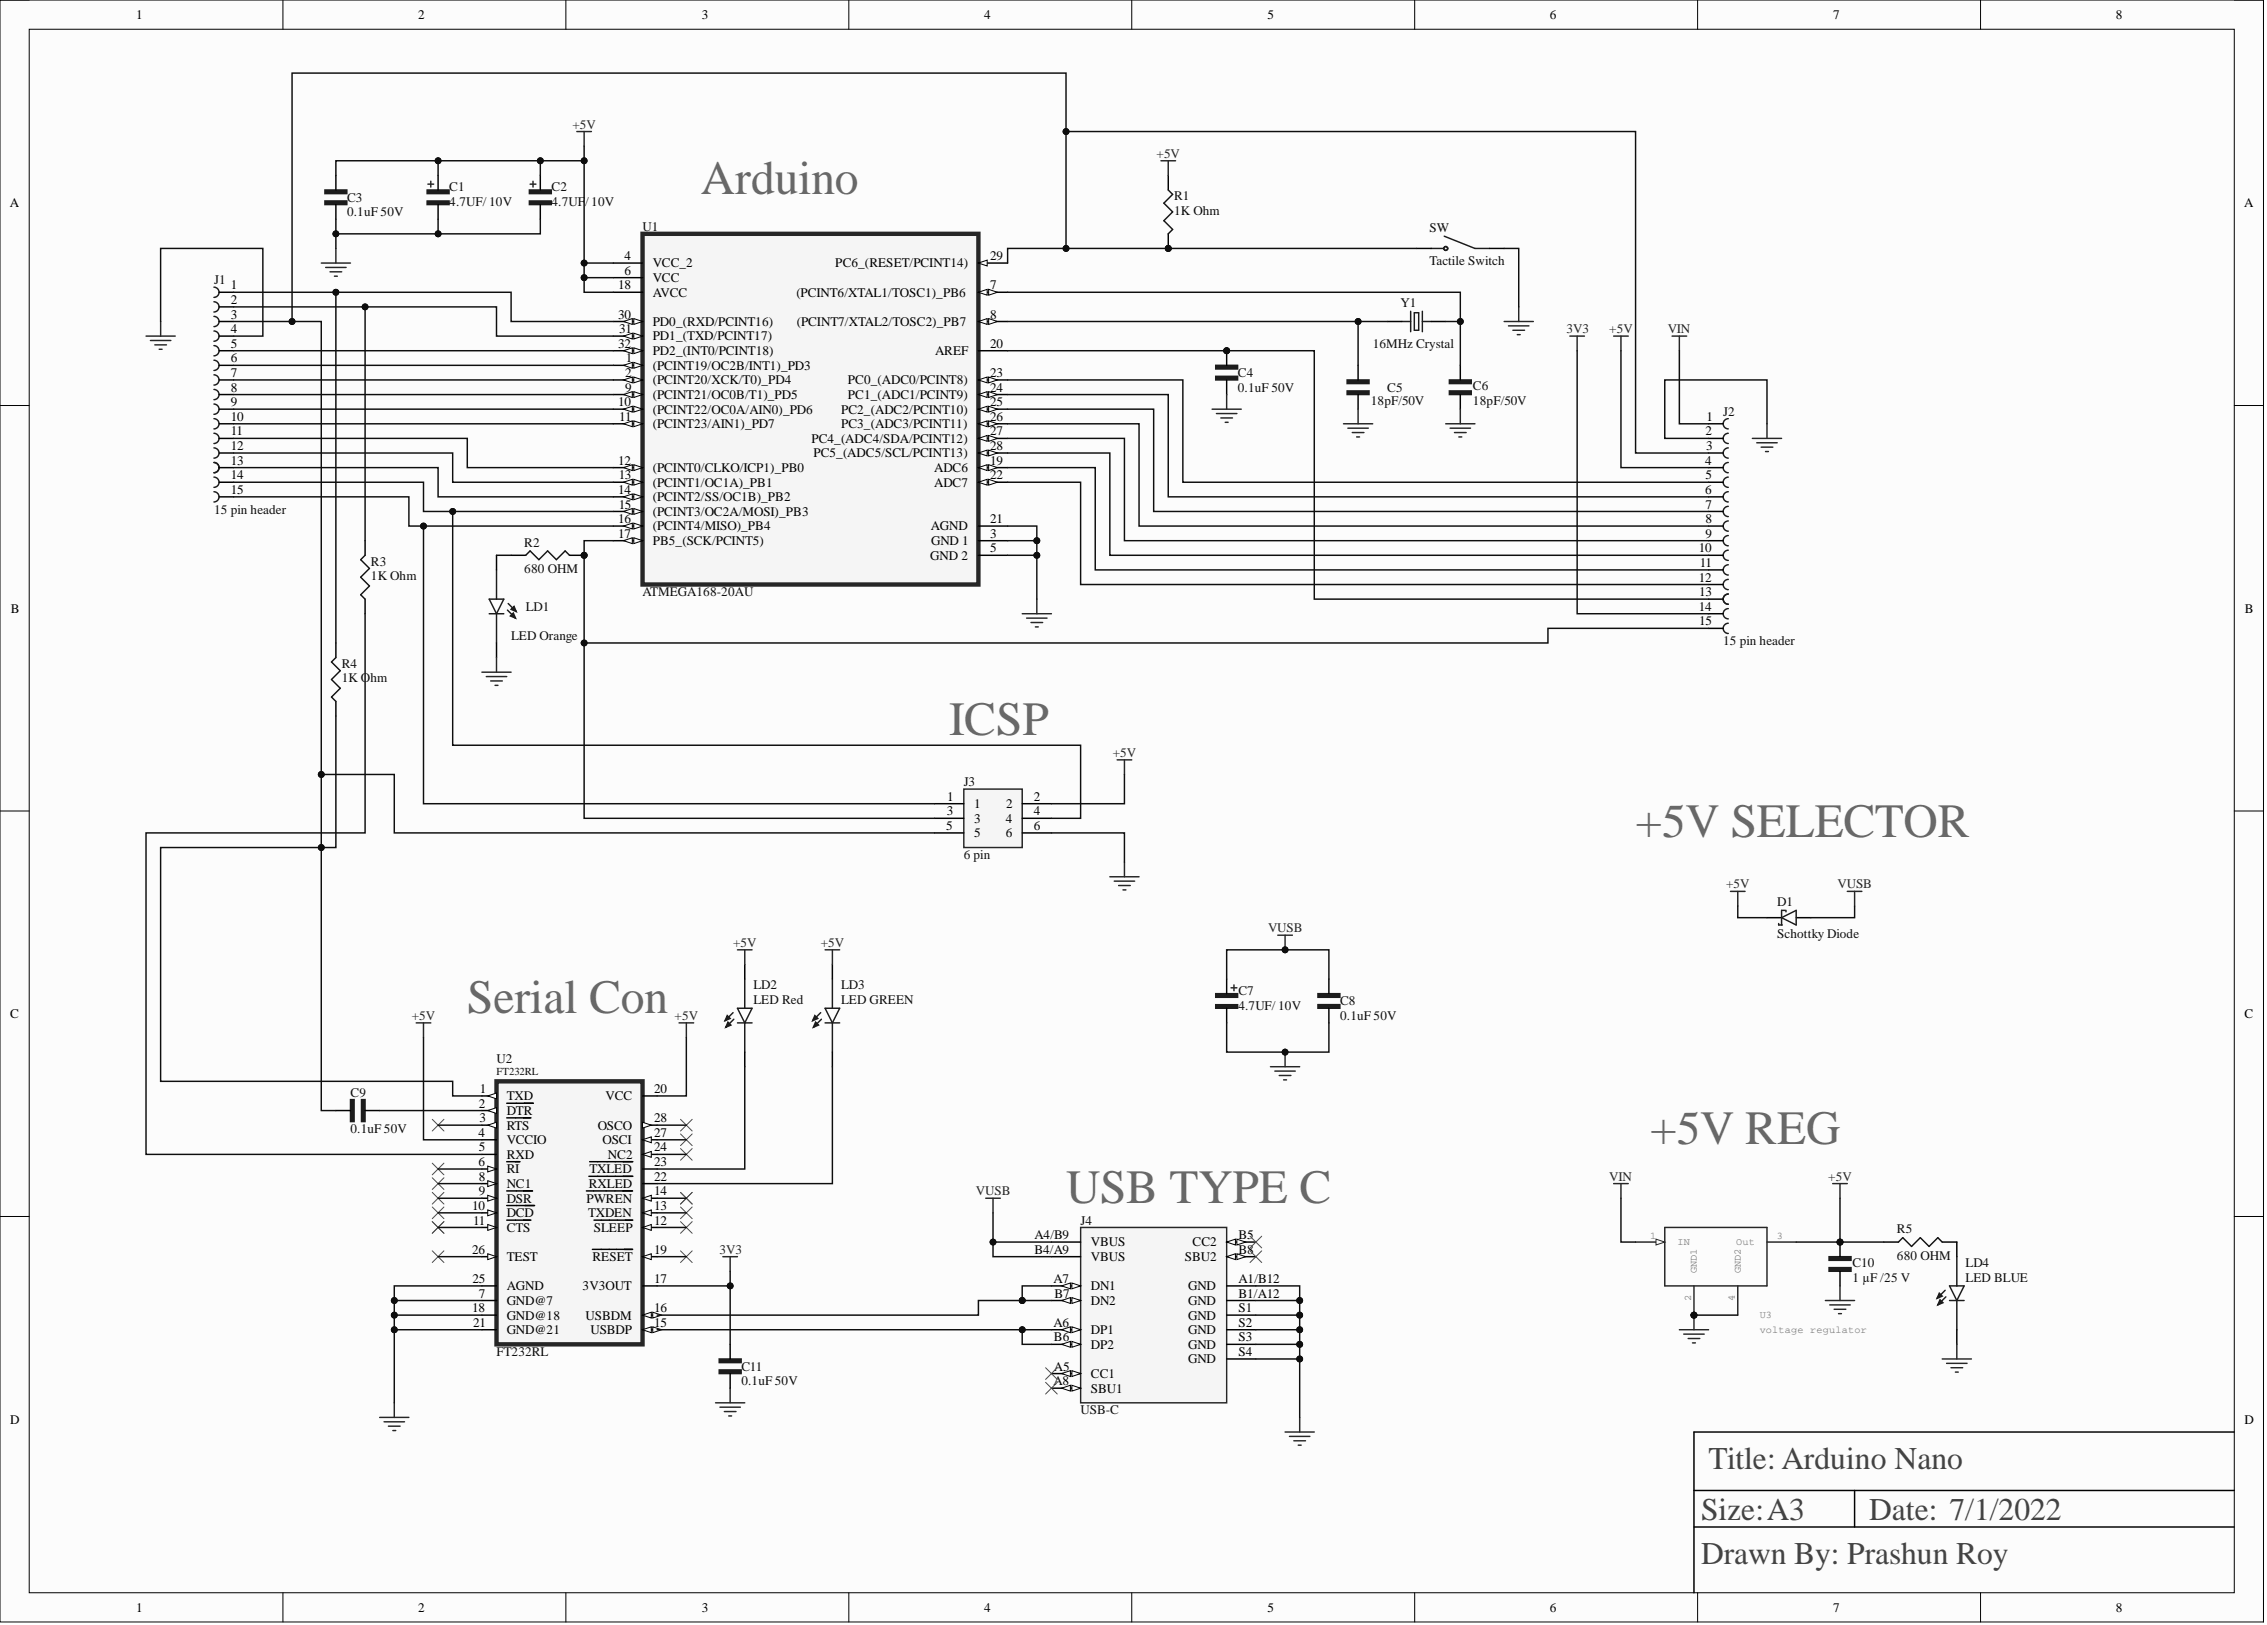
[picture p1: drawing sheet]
<svg xmlns="http://www.w3.org/2000/svg" width="393mm" height="282mm" viewBox="0 0 393 282" stroke-linecap="round" stroke-linejoin="round" font-family="sans-serif">
<defs><g id="words">
<g font-size="8.3" fill="#676767">
<text x="121.6" y="33.7">Arduino</text>
<text x="164.7" y="127.5">ICSP</text>
<text x="283.8" y="145.2">+5V SELECTOR</text>
<text x="81.1" y="175.7">Serial Con</text>
<text x="286.3" y="198.5">+5V REG</text>
<text x="185" y="208.6">USB TYPE C</text>
</g>
<g font-size="5.5" fill="#434343">
<text x="296.5" y="254.8">Title: Arduino Nano</text>
<text x="295.2" y="263.7">Size:A3</text>
<text x="324.3" y="263.7">Date: 7/1/2022</text>
<text x="295.2" y="271.3">Drawn By: Prashun Roy</text>
</g>
<g font-size="2.3">
<text x="23.6" y="3.3">1</text>
<text x="72.6" y="3.3">2</text>
<text x="121.8" y="3.3">3</text>
<text x="170.8" y="3.3">4</text>
<text x="219.9" y="3.3">5</text>
<text x="268.9" y="3.3">6</text>
<text x="318.1" y="3.3">7</text>
<text x="367.1" y="3.3">8</text>
<text x="1.7" y="35.9">A</text>
<text x="389.4" y="35.9">A</text>
<text x="108.4" y="45.1">4</text>
<text x="108.4" y="47.7">6</text>
<text x="113.3" y="46.4">VCC_2</text>
<text x="144.9" y="46.4">PC6_(RESET/PCINT14)</text>
<text x="171.8" y="45.1">29</text>
<text x="40" y="50.2">1</text>
<text x="40" y="52.7">2</text>
<text x="107.3" y="50.2">18</text>
<text x="113.3" y="48.9">VCC</text>
<text x="113.3" y="51.5">AVCC</text>
<text x="138.2" y="51.5">(PCINT6/XTAL1/TOSC1)_PB6</text>
<text x="171.8" y="50.2">7</text>
<text x="40" y="55.3">3</text>
<text x="40" y="57.8">4</text>
<text x="107.3" y="55.3">30</text>
<text x="107.4" y="57.8">31</text>
<text x="113.3" y="56.5">PD0_(RXD/PCINT16)</text>
<text x="113.3" y="59.1">PD1_(TXD/PCINT17)</text>
<text x="138.3" y="56.5">(PCINT7/XTAL2/TOSC2)_PB7</text>
<text x="171.8" y="55.3">8</text>
<text x="40" y="60.3">5</text>
<text x="40" y="62.9">6</text>
<text x="40" y="65.4">7</text>
<text x="107.3" y="60.3">32</text>
<text x="108.4" y="65.4">2</text>
<text x="108.6" y="62.9">1</text>
<text x="113.3" y="61.6">PD2_(INT0/PCINT18)</text>
<text x="113.3" y="64.1">(PCINT19/OC2B/INT1)_PD3</text>
<text x="162.2" y="61.6">AREF</text>
<text x="171.8" y="60.3">20</text>
<text x="171.8" y="65.4">23</text>
<text x="40" y="67.9">8</text>
<text x="40" y="70.5">9</text>
<text x="107.3" y="70.5">10</text>
<text x="108.4" y="67.9">9</text>
<text x="113.3" y="66.7">(PCINT20/XCK/T0)_PD4</text>
<text x="113.3" y="69.2">(PCINT21/OC0B/T1)_PD5</text>
<text x="113.3" y="71.7">(PCINT22/OC0A/AIN0)_PD6</text>
<text x="145.9" y="71.7">PC2_(ADC2/PCINT10)</text>
<text x="147.1" y="66.7">PC0_(ADC0/PCINT8)</text>
<text x="147.1" y="69.2">PC1_(ADC1/PCINT9)</text>
<text x="171.8" y="67.9">24</text>
<text x="171.8" y="70.5">25</text>
<text x="40" y="73">10</text>
<text x="40" y="75.5">11</text>
<text x="107.4" y="73">11</text>
<text x="113.3" y="74.3">(PCINT23/AIN1)_PD7</text>
<text x="140.8" y="76.8">PC4_(ADC4/SDA/PCINT12)</text>
<text x="145.9" y="74.3">PC3_(ADC3/PCINT11)</text>
<text x="171.8" y="73">26</text>
<text x="171.8" y="75.5">27</text>
<text x="295.9" y="75.5">2</text>
<text x="296.1" y="73">1</text>
<text x="40" y="78.1">12</text>
<text x="40" y="80.6">13</text>
<text x="40" y="83.1">14</text>
<text x="107.3" y="80.6">12</text>
<text x="107.3" y="83.1">13</text>
<text x="113.3" y="81.9">(PCINT0/CLKO/ICP1)_PB0</text>
<text x="141.1" y="79.3">PC5_(ADC5/SCL/PCINT13)</text>
<text x="162.1" y="81.9">ADC6</text>
<text x="171.8" y="80.6">19</text>
<text x="171.8" y="83.1">22</text>
<text x="171.8" y="78.1">28</text>
<text x="295.9" y="80.6">4</text>
<text x="295.9" y="83.1">5</text>
<text x="296" y="78.1">3</text>
<text x="40" y="85.7">15</text>
<text x="107.3" y="85.7">14</text>
<text x="107.3" y="88.2">15</text>
<text x="113.3" y="84.4">(PCINT1/OC1A)_PB1</text>
<text x="113.3" y="86.9">(PCINT2/SS/OC1B)_PB2</text>
<text x="113.3" y="89.5">(PCINT3/OC2A/MOSI)_PB3</text>
<text x="162.1" y="84.4">ADC7</text>
<text x="295.9" y="85.7">6</text>
<text x="295.9" y="88.2">7</text>
<text x="107.3" y="90.7">16</text>
<text x="107.3" y="93.3">17</text>
<text x="113.3" y="92">(PCINT4/MISO)_PB4</text>
<text x="113.3" y="94.5">PB5_(SCK/PCINT5)</text>
<text x="161.5" y="92">AGND</text>
<text x="161.6" y="94.5">GND 1</text>
<text x="171.8" y="90.7">21</text>
<text x="171.8" y="93.3">3</text>
<text x="171.8" y="95.8">5</text>
<text x="294.8" y="95.8">10</text>
<text x="295.9" y="90.7">8</text>
<text x="295.9" y="93.3">9</text>
<text x="161.4" y="97.1">GND 2</text>
<text x="294.8" y="100.9">12</text>
<text x="294.9" y="98.3">11</text>
<text x="1.9" y="106.3">B</text>
<text x="294.8" y="106">14</text>
<text x="294.8" y="103.4">13</text>
<text x="389.5" y="106.3">B</text>
<text x="294.8" y="108.5">15</text>
<text x="164.2" y="144">5</text>
<text x="164.3" y="141.4">3</text>
<text x="164.4" y="138.9">1</text>
<text x="169" y="140.2">1</text>
<text x="169" y="142.7">3</text>
<text x="174.5" y="142.7">4</text>
<text x="174.6" y="140.2">2</text>
<text x="179.4" y="138.9">2</text>
<text x="179.4" y="141.4">4</text>
<text x="179.4" y="144">6</text>
<text x="169" y="145.2">5</text>
<text x="174.5" y="145.2">6</text>
<text x="1.8" y="176.6">C</text>
<text x="389.4" y="176.6">C</text>
<text x="83.3" y="189.6">1</text>
<text x="87.9" y="190.9">TXD</text>
<text x="105.1" y="190.9">VCC</text>
<text x="113.5" y="189.6">20</text>
<text x="83" y="197.2">4</text>
<text x="83.1" y="192.1">2</text>
<text x="83.2" y="194.7">3</text>
<text x="87.9" y="195.9">RTS</text>
<text x="87.9" y="193.4">DTR</text>
<text x="103.7" y="195.9">OSCO</text>
<text x="113.5" y="197.2">27</text>
<text x="113.5" y="194.7">28</text>
<text x="83" y="202.3">6</text>
<text x="83.1" y="199.7">5</text>
<text x="87.9" y="198.5">VCCIO</text>
<text x="87.9" y="201">RXD</text>
<text x="87.9" y="203.5">RI</text>
<text x="102.3" y="203.5">TXLED</text>
<text x="104.6" y="198.5">OSCI</text>
<text x="105.5" y="201">NC2</text>
<text x="113.5" y="202.3">23</text>
<text x="113.5" y="199.7">24</text>
<text x="81.9" y="209.9">10</text>
<text x="83.1" y="207.3">9</text>
<text x="83.1" y="204.8">8</text>
<text x="87.9" y="208.6">DSR</text>
<text x="87.9" y="206.1">NC1</text>
<text x="101.8" y="208.6">PWREN</text>
<text x="102.2" y="206.1">RXLED</text>
<text x="113.5" y="204.8">22</text>
<text x="113.5" y="207.3">14</text>
<text x="113.5" y="209.9">13</text>
<text x="82.1" y="212.4">11</text>
<text x="87.9" y="213.7">CTS</text>
<text x="87.9" y="211.1">DCD</text>
<text x="102" y="211.1">TXDEN</text>
<text x="103" y="213.7">SLEEP</text>
<text x="113.5" y="212.4">12</text>
<text x="179.5" y="214.9">A4/B9</text>
<text x="214.9" y="214.9">B5</text>
<text x="81.9" y="217.5">26</text>
<text x="87.9" y="218.7">TEST</text>
<text x="102.8" y="218.7">RESET</text>
<text x="113.5" y="217.5">19</text>
<text x="179.5" y="217.5">B4/A9</text>
<text x="189.3" y="216.2">VBUS</text>
<text x="189.3" y="218.7">VBUS</text>
<text x="205.6" y="218.7">SBU2</text>
<text x="206.9" y="216.2">CC2</text>
<text x="214.9" y="217.5">B8</text>
<text x="81.9" y="227.6">18</text>
<text x="82" y="222.5">25</text>
<text x="83.1" y="225.1">7</text>
<text x="87.9" y="223.8">AGND</text>
<text x="87.9" y="226.3">GND@7</text>
<text x="101.1" y="223.8">3V3OUT</text>
<text x="113.5" y="227.6">16</text>
<text x="113.5" y="222.5">17</text>
<text x="182.8" y="222.5">A7</text>
<text x="182.9" y="225.1">B7</text>
<text x="189.3" y="223.8">DN1</text>
<text x="189.3" y="226.3">DN2</text>
<text x="206.2" y="223.8">GND</text>
<text x="206.2" y="226.3">GND</text>
<text x="214.9" y="222.5">A1/B12</text>
<text x="214.9" y="225.1">B1/A12</text>
<text x="214.9" y="227.6">S1</text>
<text x="82.1" y="230.1">21</text>
<text x="87.9" y="228.9">GND@18</text>
<text x="87.9" y="231.4">GND@21</text>
<text x="101.6" y="228.9">USBDM</text>
<text x="102.4" y="231.4">USBDP</text>
<text x="113.5" y="230.1">15</text>
<text x="182.8" y="230.1">A6</text>
<text x="182.9" y="232.7">B6</text>
<text x="189.3" y="231.4">DP1</text>
<text x="189.3" y="233.9">DP2</text>
<text x="206.2" y="228.9">GND</text>
<text x="206.2" y="231.4">GND</text>
<text x="206.2" y="233.9">GND</text>
<text x="214.9" y="230.1">S2</text>
<text x="214.9" y="232.7">S3</text>
<text x="182.9" y="237.8">A5</text>
<text x="189.3" y="239">CC1</text>
<text x="206.2" y="236.5">GND</text>
<text x="214.9" y="235.2">S4</text>
<text x="182.8" y="240.3">A8</text>
<text x="189.3" y="241.6">SBU1</text>
<text x="1.8" y="247">D</text>
<text x="389.4" y="247">D</text>
<text x="23.6" y="279.6">1</text>
<text x="72.6" y="279.6">2</text>
<text x="121.8" y="279.6">3</text>
<text x="170.8" y="279.6">4</text>
<text x="219.9" y="279.6">5</text>
<text x="268.9" y="279.6">6</text>
<text x="318.1" y="279.6">7</text>
<text x="367.1" y="279.6">8</text>
</g>
<g font-size="2.3" fill="#262626">
<text x="99.3" y="22.3">+5V</text>
<text x="200.7" y="27.4">+5V</text>
<text x="271.8" y="57.8">3V3</text>
<text x="279.2" y="57.8">+5V</text>
<text x="289.4" y="57.8">VIN</text>
<text x="193.1" y="131.3">+5V</text>
<text x="299.5" y="154.1">+5V</text>
<text x="318.8" y="154.1">VUSB</text>
<text x="220" y="161.7">VUSB</text>
<text x="127.2" y="164.2">+5V</text>
<text x="142.4" y="164.2">+5V</text>
<text x="71.5" y="176.9">+5V</text>
<text x="117.1" y="176.9">+5V</text>
<text x="169.3" y="207.3">VUSB</text>
<text x="279.2" y="204.8">VIN</text>
<text x="317.2" y="204.8">+5V</text>
<text x="124.8" y="217.5">3V3</text>
</g>
<g font-size="2.3" fill="#0e0e0e">
<text x="60.2" y="35">C3</text>
<text x="78" y="33.2">C1</text>
<text x="78" y="35.7">4.7UF/ 10V</text>
<text x="95.7" y="33.2">C2</text>
<text x="95.7" y="35.7">4.7UF/ 10V</text>
<text x="203.7" y="34.7">R1</text>
<text x="60.2" y="37.5">0.1uF 50V</text>
<text x="111.5" y="40.1">U1</text>
<text x="203.7" y="37.3">1K Ohm</text>
<text x="248.1" y="40.2">SW</text>
<text x="248.1" y="45.9">Tactile Switch</text>
<text x="37.2" y="49.3">J1</text>
<text x="243" y="53.2">Y1</text>
<text x="214.8" y="65.4">C4</text>
<text x="238.2" y="60.3">16MHz Crystal</text>
<text x="214.8" y="67.9">0.1uF 50V</text>
<text x="237.8" y="70.2">18pF/50V</text>
<text x="240.7" y="67.9">C5</text>
<text x="255.6" y="67.7">C6</text>
<text x="255.6" y="70.2">18pF/50V</text>
<text x="299" y="72.2">J2</text>
<text x="37.2" y="89.1">15 pin header</text>
<text x="91" y="94.8">R2</text>
<text x="64.4" y="98.1">R3</text>
<text x="64.4" y="100.6">1K Ohm</text>
<text x="91" y="99.4">680 OHM</text>
<text x="91.2" y="106">LD1</text>
<text x="111.5" y="103.4">ATMEGA168-20AU</text>
<text x="88.7" y="111">LED Orange</text>
<text x="299" y="112">15 pin header</text>
<text x="59.3" y="115.8">R4</text>
<text x="59.3" y="118.4">1K Ohm</text>
<text x="167.2" y="136.4">J3</text>
<text x="167.2" y="149">6 pin</text>
<text x="308.4" y="157.2">D1</text>
<text x="308.4" y="162.7">Schottky Diode</text>
<text x="130.7" y="171.6">LD2</text>
<text x="145.9" y="171.6">LD3</text>
<text x="214.9" y="172.6">C7</text>
<text x="130.7" y="174.1">LED Red</text>
<text x="145.9" y="174.1">LED GREEN</text>
<text x="214.9" y="175.1">4.7UF/ 10V</text>
<text x="232.5" y="174.4">C8</text>
<text x="232.5" y="176.9">0.1uF 50V</text>
<text x="86.1" y="184.4">U2</text>
<text x="60.8" y="190.3">C9</text>
<text x="60.8" y="196.6">0.1uF 50V</text>
<text x="187.5" y="212.4">J4</text>
<text x="329.1" y="213.9">R5</text>
<text x="321.5" y="219.8">C10</text>
<text x="329.1" y="218.5">680 OHM</text>
<text x="341" y="219.8">LD4</text>
<text x="321.5" y="222.3">1 µF /25 V</text>
<text x="341" y="222.3">LED BLUE</text>
<text x="86.1" y="235.2">FT232RL</text>
<text x="128.6" y="237.8">C11</text>
<text x="128.6" y="240.3">0.1uF 50V</text>
<text x="187.5" y="245.4">USB-C</text>
</g>
<text font-size="1.9" fill="#0e0e0e" x="86.1" y="186.6">FT232RL</text>
<g font-size="1.8" fill="#808080">
<text x="286.3" y="214.9">1</text>
<text x="291" y="216">IN</text>
<text x="301.3" y="216">Out</text>
<text x="308.3" y="214.9">3</text>
<text x="294.4" y="220.9" transform="rotate(-90 294.4 220.9)">GND1</text>
<text x="302" y="220.9" transform="rotate(-90 302 220.9)">GND2</text>
<text x="293.4" y="225.6" transform="rotate(-90 293.4 225.6)">2</text>
<text x="301" y="225.6" transform="rotate(-90 301 225.6)">4</text>
<text x="305.3" y="228.6">U3</text>
<text x="305.3" y="231.2">voltage regulator</text>
</g>
</g></defs>
<path d="M0 0h392.7v281.3h-392.7z" fill-rule="evenodd" fill="#fcfcfc"/>
<path d="M0 0h392.7v281.3h-392.7z" fill="none" stroke="#000" stroke-width=".17"/>
<path d="M5.1 5.1h382.6v271.2h-382.6z" fill-rule="evenodd" fill="#fcfcfc"/>
<g fill="none" stroke="#000" stroke-width=".17">
<path d="M0 0h5.1M5.1 5.1h382.6v271.2h-382.6zM49.1 0v5.1M98.2 0v5.1M147.3 0v5.1M196.4 0v5.1M245.5 0v5.1M294.6 0v5.1M343.6 0v5.1M387.7 0h5v5.1M0 70.3h5.1M387.7 70.3h5"/>
<path d="M0 140.7h5.1M387.7 140.7h5M0 211h5.1M387.7 211h5M49.1 276.3v5M98.2 276.3v5M147.3 276.3v5M196.4 276.3v5M245.5 276.3v5M294.6 276.3v5M343.6 276.3v5M392.7 276.3v5"/>
</g>
<path d="M111.5 40.6h58.3v60.8h-58.3z" fill-rule="evenodd" fill="#f5f5f5"/>
<path d="M111.5 40.6h58.3v60.8h-58.3z" fill="none" stroke="#262626" stroke-width=".76"/>
<path d="M106.4 45.6h5.1M106.4 48.2h5.1M106.4 50.7h5.1M169.8 60.8h5M106.4 81.1h5.1" fill="none" stroke="#000" stroke-width=".25"/>
<path d="M110 80.6l1.5 .5-1.5 .5z" fill="#fbfbfb"/>
<path d="M110 80.6l1.5 .5-1.5 .5z" fill="none" stroke="#000" stroke-width=".17"/>
<path d="M108.2 81.1l1.5-.5v1z" fill="#fbfbfb"/>
<path d="M108.2 81.1l1.5-.5v1z" fill="none" stroke="#000" stroke-width=".17"/>
<path d="M106.4 83.6h5.1" fill="none" stroke="#000" stroke-width=".25"/>
<path d="M110 83.1l1.5 .5-1.5 .6z" fill="#fbfbfb"/>
<path d="M110 83.1l1.5 .5-1.5 .6z" fill="none" stroke="#000" stroke-width=".17"/>
<path d="M108.2 83.6l1.5-.5v1.1z" fill="#fbfbfb"/>
<path d="M108.2 83.6l1.5-.5v1.1z" fill="none" stroke="#000" stroke-width=".17"/>
<path d="M106.4 86.2h5.1" fill="none" stroke="#000" stroke-width=".25"/>
<path d="M110 85.7l1.5 .5-1.5 .5z" fill="#fbfbfb"/>
<path d="M110 85.7l1.5 .5-1.5 .5z" fill="none" stroke="#000" stroke-width=".17"/>
<path d="M108.2 86.2l1.5-.5v1z" fill="#fbfbfb"/>
<path d="M108.2 86.2l1.5-.5v1z" fill="none" stroke="#000" stroke-width=".17"/>
<path d="M106.4 88.7h5.1" fill="none" stroke="#000" stroke-width=".25"/>
<path d="M110 88.2l1.5 .5-1.5 .5z" fill="#fbfbfb"/>
<path d="M110 88.2l1.5 .5-1.5 .5z" fill="none" stroke="#000" stroke-width=".17"/>
<path d="M108.2 88.7l1.5-.5v1z" fill="#fbfbfb"/>
<path d="M108.2 88.7l1.5-.5v1z" fill="none" stroke="#000" stroke-width=".17"/>
<path d="M106.4 91.3h5.1" fill="none" stroke="#000" stroke-width=".25"/>
<path d="M110 90.7l1.5 .6-1.5 .5z" fill="#fbfbfb"/>
<path d="M110 90.7l1.5 .6-1.5 .5z" fill="none" stroke="#000" stroke-width=".17"/>
<path d="M108.2 91.3l1.5-.6v1.1z" fill="#fbfbfb"/>
<path d="M108.2 91.3l1.5-.6v1.1z" fill="none" stroke="#000" stroke-width=".17"/>
<path d="M106.4 93.8h5.1" fill="none" stroke="#000" stroke-width=".25"/>
<path d="M110 93.3l1.5 .5-1.5 .5z" fill="#fbfbfb"/>
<path d="M110 93.3l1.5 .5-1.5 .5z" fill="none" stroke="#000" stroke-width=".17"/>
<path d="M108.2 93.8l1.5-.5v1z" fill="#fbfbfb"/>
<path d="M108.2 93.8l1.5-.5v1z" fill="none" stroke="#000" stroke-width=".17"/>
<path d="M169.8 50.7h5" fill="none" stroke="#000" stroke-width=".25"/>
<path d="M169.8 50.7l1.5-.5v1z" fill="#fbfbfb"/>
<path d="M169.8 50.7l1.5-.5v1z" fill="none" stroke="#000" stroke-width=".17"/>
<path d="M171.5 50.2l1.6 .5-1.6 .5z" fill="#fbfbfb"/>
<path d="M171.5 50.2l1.6 .5-1.6 .5z" fill="none" stroke="#000" stroke-width=".17"/>
<path d="M169.8 55.8h5" fill="none" stroke="#000" stroke-width=".25"/>
<path d="M169.8 55.8l1.5-.5v1z" fill="#fbfbfb"/>
<path d="M169.8 55.8l1.5-.5v1z" fill="none" stroke="#000" stroke-width=".17"/>
<path d="M171.5 55.3l1.6 .5-1.6 .5z" fill="#fbfbfb"/>
<path d="M171.5 55.3l1.6 .5-1.6 .5z" fill="none" stroke="#000" stroke-width=".17"/>
<path d="M169.8 81.1h5" fill="none" stroke="#000" stroke-width=".25"/>
<path d="M169.8 81.1l1.5-.5v1z" fill="#fbfbfb"/>
<path d="M169.8 81.1l1.5-.5v1z" fill="none" stroke="#000" stroke-width=".17"/>
<path d="M171.5 80.6l1.6 .5-1.6 .5z" fill="#fbfbfb"/>
<path d="M171.5 80.6l1.6 .5-1.6 .5z" fill="none" stroke="#000" stroke-width=".17"/>
<path d="M169.8 83.6h5" fill="none" stroke="#000" stroke-width=".25"/>
<path d="M169.8 83.6l1.5-.5v1.1z" fill="#fbfbfb"/>
<path d="M169.8 83.6l1.5-.5v1.1z" fill="none" stroke="#000" stroke-width=".17"/>
<path d="M171.5 83.1l1.6 .5-1.6 .6z" fill="#fbfbfb"/>
<path d="M171.5 83.1l1.6 .5-1.6 .6z" fill="none" stroke="#000" stroke-width=".17"/>
<path d="M169.8 65.9h5M169.8 91.3h5M169.8 93.8h5M169.8 96.3h5" fill="none" stroke="#000" stroke-width=".25"/>
<path d="M169.8 65.9l1.5-.5v1z" fill="#fbfbfb"/>
<path d="M169.8 65.9l1.5-.5v1z" fill="none" stroke="#000" stroke-width=".17"/>
<path d="M171.5 65.4l1.6 .5-1.6 .5z" fill="#fbfbfb"/>
<path d="M171.5 65.4l1.6 .5-1.6 .5z" fill="none" stroke="#000" stroke-width=".17"/>
<path d="M169.8 68.4h5" fill="none" stroke="#000" stroke-width=".25"/>
<path d="M169.8 68.4l1.5-.5v1z" fill="#fbfbfb"/>
<path d="M169.8 68.4l1.5-.5v1z" fill="none" stroke="#000" stroke-width=".17"/>
<path d="M171.5 67.9l1.6 .5-1.6 .5z" fill="#fbfbfb"/>
<path d="M171.5 67.9l1.6 .5-1.6 .5z" fill="none" stroke="#000" stroke-width=".17"/>
<path d="M169.8 71h5" fill="none" stroke="#000" stroke-width=".25"/>
<path d="M169.8 71l1.5-.5v1z" fill="#fbfbfb"/>
<path d="M169.8 71l1.5-.5v1z" fill="none" stroke="#000" stroke-width=".17"/>
<path d="M171.5 70.5l1.6 .5-1.6 .5z" fill="#fbfbfb"/>
<path d="M171.5 70.5l1.6 .5-1.6 .5z" fill="none" stroke="#000" stroke-width=".17"/>
<path d="M169.8 73.5h5" fill="none" stroke="#000" stroke-width=".25"/>
<path d="M169.8 73.5l1.5-.5v1z" fill="#fbfbfb"/>
<path d="M169.8 73.5l1.5-.5v1z" fill="none" stroke="#000" stroke-width=".17"/>
<path d="M171.5 73l1.6 .5-1.6 .5z" fill="#fbfbfb"/>
<path d="M171.5 73l1.6 .5-1.6 .5z" fill="none" stroke="#000" stroke-width=".17"/>
<path d="M169.8 76h5" fill="none" stroke="#000" stroke-width=".25"/>
<path d="M169.8 76l1.5-.5v1.1z" fill="#fbfbfb"/>
<path d="M169.8 76l1.5-.5v1.1z" fill="none" stroke="#000" stroke-width=".17"/>
<path d="M171.5 75.5l1.6 .5-1.6 .6z" fill="#fbfbfb"/>
<path d="M171.5 75.5l1.6 .5-1.6 .6z" fill="none" stroke="#000" stroke-width=".17"/>
<path d="M169.8 78.6h5" fill="none" stroke="#000" stroke-width=".25"/>
<path d="M169.8 78.6l1.5-.5v1z" fill="#fbfbfb"/>
<path d="M169.8 78.6l1.5-.5v1z" fill="none" stroke="#000" stroke-width=".17"/>
<path d="M171.5 78.1l1.6 .5-1.6 .5z" fill="#fbfbfb"/>
<path d="M171.5 78.1l1.6 .5-1.6 .5z" fill="none" stroke="#000" stroke-width=".17"/>
<path d="M169.8 45.6h5" fill="none" stroke="#000" stroke-width=".25"/>
<path d="M169.8 45.6l1.5-.5v1z" fill="#fbfbfb"/>
<path d="M169.8 45.6l1.5-.5v1z" fill="none" stroke="#000" stroke-width=".17"/>
<path d="M106.4 55.8h5.1" fill="none" stroke="#000" stroke-width=".25"/>
<path d="M110 55.3l1.5 .5-1.5 .5z" fill="#fbfbfb"/>
<path d="M110 55.3l1.5 .5-1.5 .5z" fill="none" stroke="#000" stroke-width=".17"/>
<path d="M108.2 55.8l1.5-.5v1z" fill="#fbfbfb"/>
<path d="M108.2 55.8l1.5-.5v1z" fill="none" stroke="#000" stroke-width=".17"/>
<path d="M106.4 58.3h5.1" fill="none" stroke="#000" stroke-width=".25"/>
<path d="M110 57.8l1.5 .5-1.5 .5z" fill="#fbfbfb"/>
<path d="M110 57.8l1.5 .5-1.5 .5z" fill="none" stroke="#000" stroke-width=".17"/>
<path d="M108.2 58.3l1.5-.5v1z" fill="#fbfbfb"/>
<path d="M108.2 58.3l1.5-.5v1z" fill="none" stroke="#000" stroke-width=".17"/>
<path d="M106.4 60.8h5.1" fill="none" stroke="#000" stroke-width=".25"/>
<path d="M110 60.3l1.5 .5-1.5 .5z" fill="#fbfbfb"/>
<path d="M110 60.3l1.5 .5-1.5 .5z" fill="none" stroke="#000" stroke-width=".17"/>
<path d="M108.2 60.8l1.5-.5v1z" fill="#fbfbfb"/>
<path d="M108.2 60.8l1.5-.5v1z" fill="none" stroke="#000" stroke-width=".17"/>
<path d="M106.4 63.4h5.1" fill="none" stroke="#000" stroke-width=".25"/>
<path d="M110 62.9l1.5 .5-1.5 .5z" fill="#fbfbfb"/>
<path d="M110 62.9l1.5 .5-1.5 .5z" fill="none" stroke="#000" stroke-width=".17"/>
<path d="M108.2 63.4l1.5-.5v1z" fill="#fbfbfb"/>
<path d="M108.2 63.4l1.5-.5v1z" fill="none" stroke="#000" stroke-width=".17"/>
<path d="M106.4 65.9h5.1" fill="none" stroke="#000" stroke-width=".25"/>
<path d="M110 65.4l1.5 .5-1.5 .5z" fill="#fbfbfb"/>
<path d="M110 65.4l1.5 .5-1.5 .5z" fill="none" stroke="#000" stroke-width=".17"/>
<path d="M108.2 65.9l1.5-.5v1z" fill="#fbfbfb"/>
<path d="M108.2 65.9l1.5-.5v1z" fill="none" stroke="#000" stroke-width=".17"/>
<path d="M106.4 68.4h5.1" fill="none" stroke="#000" stroke-width=".25"/>
<path d="M110 67.9l1.5 .5-1.5 .5z" fill="#fbfbfb"/>
<path d="M110 67.9l1.5 .5-1.5 .5z" fill="none" stroke="#000" stroke-width=".17"/>
<path d="M108.2 68.4l1.5-.5v1z" fill="#fbfbfb"/>
<path d="M108.2 68.4l1.5-.5v1z" fill="none" stroke="#000" stroke-width=".17"/>
<path d="M106.4 71h5.1" fill="none" stroke="#000" stroke-width=".25"/>
<path d="M110 70.5l1.5 .5-1.5 .5z" fill="#fbfbfb"/>
<path d="M110 70.5l1.5 .5-1.5 .5z" fill="none" stroke="#000" stroke-width=".17"/>
<path d="M108.2 71l1.5-.5v1z" fill="#fbfbfb"/>
<path d="M108.2 71l1.5-.5v1z" fill="none" stroke="#000" stroke-width=".17"/>
<path d="M106.4 73.5h5.1" fill="none" stroke="#000" stroke-width=".25"/>
<path d="M110 73l1.5 .5-1.5 .5z" fill="#fbfbfb"/>
<path d="M110 73l1.5 .5-1.5 .5z" fill="none" stroke="#000" stroke-width=".17"/>
<path d="M108.2 73.5l1.5-.5v1z" fill="#fbfbfb"/>
<path d="M108.2 73.5l1.5-.5v1z" fill="none" stroke="#000" stroke-width=".17"/>
<circle cx="202.7" cy="43.1" r=".51" fill="#0e0e0e"/>
<circle cx="202.7" cy="43.1" r=".51" fill="none" stroke="#0e0e0e" stroke-width=".17"/>
<path d="M202.7 40.6v2.5" fill="none" stroke="#000" stroke-width=".25"/>
<circle cx="202.7" cy="43.1" r=".51" fill="#0e0e0e"/>
<circle cx="202.7" cy="43.1" r=".51" fill="none" stroke="#0e0e0e" stroke-width=".17"/>
<path d="M202.7 30.4v2.6M240.7 55.8h2.5M245.8 43.1h2.5M248.3 55.8h2.5M258.4 43.1h2.6" fill="none" stroke="#000" stroke-width=".25"/>
<path d="M202.7 33l.8 .7-1.6 1.5 1.6 1.6-1.6 1.5 1.6 1.5-.8 .8" fill="none" stroke="#151515" stroke-width=".25"/>
<path d="M201.4 27.9h2.6M202.7 27.9v2.5M261 55.8h5M261.7 56.5h3.6M262.5 57.3h2M263.3 58h.5M263.5 53.2v2.6" fill="none" stroke="#262626" stroke-width=".25"/>
<g fill="none" stroke="#1c1c1c" stroke-width=".25">
<path d="M243.2 55.8h1.6M244.8 54v3.5M245.4 54.2h.8v3.1h-.8zM246.8 55.8h1.5M246.8 54v3.5M248.3 43.1h2.2M250.6 41l5.3 2.1h2.5"/>
<circle cx="250.8" cy="43.1" r=".33"/>
<circle cx="250.9" cy="43.1" r=".33"/>
</g>
<path d="M251.5 65.9h3.8v.6h-3.8z" fill-rule="evenodd" fill="#1c1c1c"/>
<path d="M251.5 65.9h3.8v.6h-3.8z" fill="none" stroke="#1c1c1c" stroke-width=".25"/>
<path d="M251.5 67.8h3.8v.6h-3.8z" fill-rule="evenodd" fill="#1c1c1c"/>
<path d="M251.5 67.8h3.8v.6h-3.8z" fill="none" stroke="#1c1c1c" stroke-width=".25"/>
<path d="M253.4 63.4v2.5M253.4 68.4v2.6" fill="none" stroke="#000" stroke-width=".25"/>
<path d="M233.7 65.9h3.8v.6h-3.8z" fill-rule="evenodd" fill="#1c1c1c"/>
<path d="M233.7 65.9h3.8v.6h-3.8z" fill="none" stroke="#1c1c1c" stroke-width=".25"/>
<path d="M233.7 67.8h3.8v.6h-3.8z" fill-rule="evenodd" fill="#1c1c1c"/>
<path d="M233.7 67.8h3.8v.6h-3.8z" fill="none" stroke="#1c1c1c" stroke-width=".25"/>
<path d="M235.6 63.4v2.5M235.6 68.4v2.6" fill="none" stroke="#000" stroke-width=".25"/>
<g fill="none" stroke="#262626" stroke-width=".25">
<path d="M233.1 73.5h5.1M233.9 74.3h3.5M234.6 75h2.1M235.4 75.8h.5M235.6 71v2.5M250.8 73.5h5.1M251.6 74.3h3.6M252.4 75h2M253.1 75.8h.5M253.4 71v2.5M177.4 106.5h5M178.1 107.2h3.6"/>
<path d="M178.9 108h2M179.6 108.7h.6M179.9 103.9v2.6"/>
</g>
<circle cx="212.8" cy="60.8" r=".51" fill="#0e0e0e"/>
<circle cx="212.8" cy="60.8" r=".51" fill="none" stroke="#0e0e0e" stroke-width=".17"/>
<path d="M210.9 65.3h3.8v.6h-3.8z" fill-rule="evenodd" fill="#1c1c1c"/>
<path d="M210.9 65.3h3.8v.6h-3.8z" fill="none" stroke="#1c1c1c" stroke-width=".25"/>
<path d="M210.9 63.4h3.8v.6h-3.8z" fill-rule="evenodd" fill="#1c1c1c"/>
<path d="M210.9 63.4h3.8v.6h-3.8z" fill="none" stroke="#1c1c1c" stroke-width=".25"/>
<path d="M212.8 60.8v2.6M212.8 65.9v2.5" fill="none" stroke="#000" stroke-width=".25"/>
<circle cx="212.8" cy="60.8" r=".51" fill="#0e0e0e"/>
<circle cx="212.8" cy="60.8" r=".51" fill="none" stroke="#0e0e0e" stroke-width=".17"/>
<path d="M210.3 71h5.1M211.1 71.7h3.5M211.8 72.5h2.1M212.6 73.3h.5M212.8 68.4v2.6" fill="none" stroke="#262626" stroke-width=".25"/>
<g fill="none" stroke="#1c1c1c" stroke-width=".25">
<path d="M37.1 49.8a.89 .89 0 0 1 .9 .9 .89 .89 0 0 1-.9 .9M37.1 52.3a.89 .89 0 0 1 .9 .9 .89 .89 0 0 1-.9 .9M37.1 54.9a.89 .89 0 0 1 .9 .9 .89 .89 0 0 1-.9 .9M37.1 57.4a.89 .89 0 0 1 .9 .9 .89 .89 0 0 1-.9 .9M37.1 59.9a.89 .89 0 0 1 .9 .9 .89 .89 0 0 1-.9 .9M37.1 62.5a.89 .89 0 0 1 .9 .9 .89 .89 0 0 1-.9 .9M37.1 65a.89 .89 0 0 1 .9 .9 .89 .89 0 0 1-.9 .9M37.1 67.6a.89 .89 0 0 1 .9 .8 .89 .89 0 0 1-.9 .9M37.1 70.1a.89 .89 0 0 1 .9 .9 .89 .89 0 0 1-.9 .9M37.1 72.6a.89 .89 0 0 1 .9 .9 .89 .89 0 0 1-.9 .9M37.1 75.2a.89 .89 0 0 1 .9 .8 .89 .89 0 0 1-.9 .9M37.1 77.7a.89 .89 0 0 1 .9 .9 .89 .89 0 0 1-.9 .9"/>
<path d="M37.1 80.2a.89 .89 0 0 1 .9 .9 .89 .89 0 0 1-.9 .9M37.1 82.8a.89 .89 0 0 1 .9 .8 .89 .89 0 0 1-.9 .9M37.1 85.3a.89 .89 0 0 1 .9 .9 .89 .89 0 0 1-.9 .9"/>
</g>
<g fill="none" stroke="#000" stroke-width=".25">
<path d="M38 50.7h2.5M38 53.2h2.5M38 55.8h2.5M38 58.3h2.5M38 60.8h2.5M38 63.4h2.5M38 65.9h2.5M38 68.4h2.5M38 71h2.5M38 73.5h2.5M38 76h2.5M38 78.6h2.5"/>
<path d="M38 81.1h2.5M38 83.6h2.5M38 86.2h2.5"/>
</g>
<circle cx="101.4" cy="96.3" r=".51" fill="#0e0e0e"/>
<circle cx="101.4" cy="96.3" r=".51" fill="none" stroke="#0e0e0e" stroke-width=".17"/>
<path d="M98.8 96.3h2.6" fill="none" stroke="#000" stroke-width=".25"/>
<circle cx="101.4" cy="96.3" r=".51" fill="#0e0e0e"/>
<circle cx="101.4" cy="96.3" r=".51" fill="none" stroke="#0e0e0e" stroke-width=".17"/>
<path d="M88.7 96.3h2.5" fill="none" stroke="#000" stroke-width=".25"/>
<path d="M91.2 96.3l.8-.7 1.5 1.5 1.5-1.5 1.5 1.5 1.6-1.5 .7 .7" fill="none" stroke="#151515" stroke-width=".25"/>
<path d="M86.1 98.9v5M84.9 103.9h2.5l-1.3 2.6zM84.9 106.5h2.5M86.1 106.5v5M88 105.8l1.4 1.4M88.2 104.7l1.4 1.4" fill="none" stroke="#1c1c1c" stroke-width=".25"/>
<path d="M89.2 105.2l.4 .9-.9-.4z" fill="#1c1c1c"/>
<path d="M89.2 105.2l.4 .9-.9-.4z" fill="none" stroke="#1c1c1c" stroke-width=".25"/>
<path d="M89.1 106.3l.3 .9-.8-.4z" fill="#1c1c1c"/>
<path d="M89.1 106.3l.3 .9-.8-.4z" fill="none" stroke="#1c1c1c" stroke-width=".25"/>
<path d="M86.1 96.3v2.6M86.1 111.5v2.6" fill="none" stroke="#000" stroke-width=".25"/>
<path d="M100.1 22.8h2.5M101.4 22.8v2.6M83.6 116.6h5.1M84.4 117.4h3.5M85.1 118.1h2.1M85.9 118.9h.5M86.1 114.1v2.5" fill="none" stroke="#262626" stroke-width=".25"/>
<path d="M74.1 33h3.8v.6h-3.8z" fill-rule="evenodd" fill="#1c1c1c"/>
<path d="M74.1 33h3.8v.6h-3.8z" fill="none" stroke="#1c1c1c" stroke-width=".25"/>
<path d="M74.1 34.9h3.8v.6h-3.8z" fill-rule="evenodd" fill="#1c1c1c"/>
<path d="M74.1 34.9h3.8v.6h-3.8z" fill="none" stroke="#1c1c1c" stroke-width=".25"/>
<path d="M76 30.4v2.6M76 35.5v2.5" fill="none" stroke="#000" stroke-width=".25"/>
<path d="M74.2 31.9h1.1M74.7 31.4v1" fill="none" stroke="#262626" stroke-width=".25"/>
<path d="M91.9 33h3.8v.6h-3.8z" fill-rule="evenodd" fill="#1c1c1c"/>
<path d="M91.9 33h3.8v.6h-3.8z" fill="none" stroke="#1c1c1c" stroke-width=".25"/>
<path d="M91.9 34.9h3.8v.6h-3.8z" fill-rule="evenodd" fill="#1c1c1c"/>
<path d="M91.9 34.9h3.8v.6h-3.8z" fill="none" stroke="#1c1c1c" stroke-width=".25"/>
<path d="M93.8 30.4v2.6M93.8 35.5v2.5" fill="none" stroke="#000" stroke-width=".25"/>
<path d="M92 31.9h1M92.5 31.4v1" fill="none" stroke="#262626" stroke-width=".25"/>
<path d="M56.4 34.9h3.8v.6h-3.8z" fill-rule="evenodd" fill="#1c1c1c"/>
<path d="M56.4 34.9h3.8v.6h-3.8z" fill="none" stroke="#1c1c1c" stroke-width=".25"/>
<path d="M56.4 33h3.8v.6h-3.8z" fill-rule="evenodd" fill="#1c1c1c"/>
<path d="M56.4 33h3.8v.6h-3.8z" fill="none" stroke="#1c1c1c" stroke-width=".25"/>
<path d="M58.3 30.4v2.6M58.3 35.5v2.5" fill="none" stroke="#000" stroke-width=".25"/>
<g fill="none" stroke="#262626" stroke-width=".25">
<path d="M25.3 58.3h5.1M26.1 59.1h3.5M26.9 59.8h2M27.9 55.8v2.5M55.7 45.6h5.1M56.5 46.4h3.6M57.3 47.1h2M58 47.9h.5M58.3 43.1v2.5M272.4 58.3h2.5M273.6 58.3v2.5M280 58.3h2.5"/>
<path d="M281.3 58.3v2.5M290.1 58.3h2.6M291.4 58.3v2.5M27.6 60.6h.5"/>
</g>
<path d="M86.1 187.6h25.4v45.6h-25.4z" fill-rule="evenodd" fill="#f5f5f5"/>
<path d="M86.1 187.6h25.4v45.6h-25.4z" fill="none" stroke="#262626" stroke-width=".76"/>
<path d="M111.5 228.1h2.5" fill="none" stroke="#000" stroke-width=".25"/>
<path d="M111.5 228.1l1.5-.5v1z" fill="#fbfbfb"/>
<path d="M111.5 228.1l1.5-.5v1z" fill="none" stroke="#000" stroke-width=".17"/>
<path d="M113.3 227.6l1.5 .5-1.5 .5z" fill="#fbfbfb"/>
<path d="M113.3 227.6l1.5 .5-1.5 .5z" fill="none" stroke="#000" stroke-width=".17"/>
<path d="M111.5 230.7h2.5" fill="none" stroke="#000" stroke-width=".25"/>
<path d="M111.5 230.7l1.5-.6v1.1z" fill="#fbfbfb"/>
<path d="M111.5 230.7l1.5-.6v1.1z" fill="none" stroke="#000" stroke-width=".17"/>
<path d="M113.3 230.1l1.5 .6-1.5 .5z" fill="#fbfbfb"/>
<path d="M113.3 230.1l1.5 .6-1.5 .5z" fill="none" stroke="#000" stroke-width=".17"/>
<path d="M83.6 197.7h2.5M111.5 190.1h2.5M111.5 197.7h2.5M111.5 223.1h2.5" fill="none" stroke="#000" stroke-width=".25"/>
<path d="M111.5 197.7l1.5-.5v1z" fill="#fbfbfb"/>
<path d="M111.5 197.7l1.5-.5v1z" fill="none" stroke="#000" stroke-width=".17"/>
<path d="M111.5 195.2h2.5" fill="none" stroke="#000" stroke-width=".25"/>
<path d="M111.5 194.7l1.5 .5-1.5 .5z" fill="#fbfbfb"/>
<path d="M111.5 194.7l1.5 .5-1.5 .5z" fill="none" stroke="#000" stroke-width=".17"/>
<path d="M111.5 218h2.5" fill="none" stroke="#000" stroke-width=".25"/>
<path d="M111.5 218l1.5-.5v1z" fill="#fbfbfb"/>
<path d="M111.5 218l1.5-.5v1z" fill="none" stroke="#000" stroke-width=".17"/>
<path d="M83.6 218h2.5M102.8 216.7h7" fill="none" stroke="#000" stroke-width=".25"/>
<path d="M84.6 217.5l1.5 .5-1.5 .5z" fill="#fbfbfb"/>
<path d="M84.6 217.5l1.5 .5-1.5 .5z" fill="none" stroke="#000" stroke-width=".17"/>
<path d="M83.6 190.1h2.5M83.6 223.1h2.5M83.6 225.6h2.5M83.6 228.1h2.5M83.6 230.7h2.5" fill="none" stroke="#000" stroke-width=".25"/>
<path d="M84.6 190.1l1.5-.5v1z" fill="#fbfbfb"/>
<path d="M84.6 190.1l1.5-.5v1z" fill="none" stroke="#000" stroke-width=".17"/>
<path d="M83.6 200.2h2.5M83.6 212.9h2.5" fill="none" stroke="#000" stroke-width=".25"/>
<path d="M84.6 212.4l1.5 .5-1.5 .5z" fill="#fbfbfb"/>
<path d="M84.6 212.4l1.5 .5-1.5 .5z" fill="none" stroke="#000" stroke-width=".17"/>
<path d="M83.6 195.2h2.5M87.9 211.6h4.2" fill="none" stroke="#000" stroke-width=".25"/>
<path d="M84.6 195.2l1.5-.5v1z" fill="#fbfbfb"/>
<path d="M84.6 195.2l1.5-.5v1z" fill="none" stroke="#000" stroke-width=".17"/>
<path d="M83.6 192.6h2.5M87.9 193.9h4.2" fill="none" stroke="#000" stroke-width=".25"/>
<path d="M84.6 192.6l1.5-.5v1z" fill="#fbfbfb"/>
<path d="M84.6 192.6l1.5-.5v1z" fill="none" stroke="#000" stroke-width=".17"/>
<path d="M87.9 191.4h4.6M83.6 207.8h2.5" fill="none" stroke="#000" stroke-width=".25"/>
<path d="M84.6 207.3l1.5 .5-1.5 .5z" fill="#fbfbfb"/>
<path d="M84.6 207.3l1.5 .5-1.5 .5z" fill="none" stroke="#000" stroke-width=".17"/>
<path d="M83.6 210.4h2.5M87.9 206.6h4.5" fill="none" stroke="#000" stroke-width=".25"/>
<path d="M84.6 209.9l1.5 .5-1.5 .5z" fill="#fbfbfb"/>
<path d="M84.6 209.9l1.5 .5-1.5 .5z" fill="none" stroke="#000" stroke-width=".17"/>
<path d="M83.6 202.8h2.5M87.9 209.1h4.9" fill="none" stroke="#000" stroke-width=".25"/>
<path d="M84.6 202.3l1.5 .5-1.5 .5z" fill="#fbfbfb"/>
<path d="M84.6 202.3l1.5 .5-1.5 .5z" fill="none" stroke="#000" stroke-width=".17"/>
<path d="M87.9 201.5h2.3M102.2 204h7.6M102.3 201.5h7.5M111.5 202.8h2.5M111.5 205.3h2.5M111.5 207.8h2.5" fill="none" stroke="#000" stroke-width=".25"/>
<path d="M111.5 207.8l1.5-.5v1z" fill="#fbfbfb"/>
<path d="M111.5 207.8l1.5-.5v1z" fill="none" stroke="#000" stroke-width=".17"/>
<path d="M101.7 206.6h8.1M111.5 210.4h2.5" fill="none" stroke="#000" stroke-width=".25"/>
<path d="M111.5 210.4l1.5-.5v1z" fill="#fbfbfb"/>
<path d="M111.5 210.4l1.5-.5v1z" fill="none" stroke="#000" stroke-width=".17"/>
<path d="M111.5 212.9h2.5" fill="none" stroke="#000" stroke-width=".25"/>
<path d="M111.5 212.9l1.5-.5v1z" fill="#fbfbfb"/>
<path d="M111.5 212.9l1.5-.5v1z" fill="none" stroke="#000" stroke-width=".17"/>
<path d="M83.6 205.3h2.5M103.1 211.6h6.7" fill="none" stroke="#000" stroke-width=".25"/>
<path d="M84.6 204.8l1.5 .5-1.5 .5z" fill="#fbfbfb"/>
<path d="M84.6 204.8l1.5 .5-1.5 .5z" fill="none" stroke="#000" stroke-width=".17"/>
<path d="M111.5 200.2h2.5" fill="none" stroke="#000" stroke-width=".25"/>
<path d="M111.5 200.2l1.5-.5v1z" fill="#fbfbfb"/>
<path d="M111.5 200.2l1.5-.5v1z" fill="none" stroke="#000" stroke-width=".17"/>
<path d="M117.8 177.4h2.6M119.1 177.4v2.6" fill="none" stroke="#262626" stroke-width=".25"/>
<path d="M127.2 175.7l-1.4 1.3M127.3 176.8l-1.4 1.4M128 174.9h2.5l-1.3 2.5zM128 177.4h2.5M129.2 169.8v5.1M129.2 177.4v5.1" fill="none" stroke="#1c1c1c" stroke-width=".25"/>
<path d="M126.2 176.2l.5 .5-.9 .3z" fill="#1c1c1c"/>
<path d="M126.2 176.2l.5 .5-.9 .3z" fill="none" stroke="#1c1c1c" stroke-width=".25"/>
<path d="M126.3 177.3l.5 .5-.9 .4z" fill="#1c1c1c"/>
<path d="M126.3 177.3l.5 .5-.9 .4zM142.4 175.7l-1.4 1.3M142.5 176.8l-1.4 1.4M143.2 174.9h2.5l-1.3 2.5zM143.2 177.4h2.5M144.4 169.8v5.1M144.4 177.4v5.1" fill="none" stroke="#1c1c1c" stroke-width=".25"/>
<path d="M129.2 167.3v2.5M129.2 182.5v2.5" fill="none" stroke="#000" stroke-width=".25"/>
<path d="M141.4 176.2l.5 .5-.9 .3z" fill="#1c1c1c"/>
<path d="M141.4 176.2l.5 .5-.9 .3z" fill="none" stroke="#1c1c1c" stroke-width=".25"/>
<path d="M141.5 177.3l.5 .5-.9 .4z" fill="#1c1c1c"/>
<path d="M141.5 177.3l.5 .5-.9 .4z" fill="none" stroke="#1c1c1c" stroke-width=".25"/>
<path d="M144.4 167.3v2.5M144.4 182.5v2.5" fill="none" stroke="#000" stroke-width=".25"/>
<path d="M128 164.8h2.5M129.2 164.8v2.5M143.2 164.8h2.5M144.4 164.8v2.5M124.2 243.3h5M124.9 244.1h3.6M125.7 244.8h2M126.4 245.6h.5M126.7 240.8v2.5" fill="none" stroke="#262626" stroke-width=".25"/>
<g fill="none" stroke="#4c4c4c" stroke-width=".17">
<path d="M118.1 194.2l2 2M118.1 196.7l2 2M118.1 199.2l2 2.1M120.1 194.2l-2 2M120.1 196.7l-2 2M120.1 199.2l-2 2.1M118.1 206.8l2 2.1M118.1 209.4l2 2M118.1 211.9l2 2M118.1 217l2 2M120.1 206.8l-2 2.1M120.1 209.4l-2 2"/>
<path d="M120.1 211.9l-2 2M120.1 217l-2 2"/>
</g>
<path d="M124.8 237.6h3.8v.7h-3.8z" fill-rule="evenodd" fill="#1c1c1c"/>
<path d="M124.8 237.6h3.8v.7h-3.8z" fill="none" stroke="#1c1c1c" stroke-width=".25"/>
<path d="M124.8 235.7h3.8v.7h-3.8z" fill-rule="evenodd" fill="#1c1c1c"/>
<path d="M124.8 235.7h3.8v.7h-3.8z" fill="none" stroke="#1c1c1c" stroke-width=".25"/>
<path d="M126.7 233.2v2.5M126.7 238.3v2.5" fill="none" stroke="#000" stroke-width=".25"/>
<path d="M187.5 212.9h25.3v30.4h-25.3z" fill-rule="evenodd" fill="#f5f5f5"/>
<path d="M187.5 212.9h25.3v30.4h-25.3z" fill="none" stroke="#262626" stroke-width=".25"/>
<path d="M182.4 238.3h5.1" fill="none" stroke="#000" stroke-width=".25"/>
<path d="M186 237.8l1.5 .5-1.5 .5z" fill="#fbfbfb"/>
<path d="M186 237.8l1.5 .5-1.5 .5z" fill="none" stroke="#000" stroke-width=".17"/>
<path d="M184.2 238.3l1.5-.5v1z" fill="#fbfbfb"/>
<path d="M184.2 238.3l1.5-.5v1z" fill="none" stroke="#000" stroke-width=".17"/>
<path d="M182.4 230.7h5.1" fill="none" stroke="#000" stroke-width=".25"/>
<path d="M186 230.1l1.5 .6-1.5 .5z" fill="#fbfbfb"/>
<path d="M186 230.1l1.5 .6-1.5 .5z" fill="none" stroke="#000" stroke-width=".17"/>
<path d="M184.2 230.7l1.5-.6v1.1z" fill="#fbfbfb"/>
<path d="M184.2 230.7l1.5-.6v1.1z" fill="none" stroke="#000" stroke-width=".17"/>
<path d="M182.4 223.1h5.1" fill="none" stroke="#000" stroke-width=".25"/>
<path d="M186 222.5l1.5 .6-1.5 .5z" fill="#fbfbfb"/>
<path d="M186 222.5l1.5 .6-1.5 .5z" fill="none" stroke="#000" stroke-width=".17"/>
<path d="M184.2 223.1l1.5-.6v1.1z" fill="#fbfbfb"/>
<path d="M184.2 223.1l1.5-.6v1.1z" fill="none" stroke="#000" stroke-width=".17"/>
<path d="M182.4 240.8h5.1" fill="none" stroke="#000" stroke-width=".25"/>
<path d="M186 240.3l1.5 .5-1.5 .5z" fill="#fbfbfb"/>
<path d="M186 240.3l1.5 .5-1.5 .5z" fill="none" stroke="#000" stroke-width=".17"/>
<path d="M184.2 240.8l1.5-.5v1z" fill="#fbfbfb"/>
<path d="M184.2 240.8l1.5-.5v1z" fill="none" stroke="#000" stroke-width=".17"/>
<path d="M182.4 215.4h5.1M182.4 218h5.1M212.8 215.4h5.1" fill="none" stroke="#000" stroke-width=".25"/>
<path d="M212.8 215.4l1.6-.5v1.1z" fill="#fbfbfb"/>
<path d="M212.8 215.4l1.6-.5v1.1z" fill="none" stroke="#000" stroke-width=".17"/>
<path d="M214.6 214.9l1.5 .5-1.5 .6z" fill="#fbfbfb"/>
<path d="M214.6 214.9l1.5 .5-1.5 .6z" fill="none" stroke="#000" stroke-width=".17"/>
<path d="M182.4 233.2h5.1" fill="none" stroke="#000" stroke-width=".25"/>
<path d="M186 232.7l1.5 .5-1.5 .5z" fill="#fbfbfb"/>
<path d="M186 232.7l1.5 .5-1.5 .5z" fill="none" stroke="#000" stroke-width=".17"/>
<path d="M184.2 233.2l1.5-.5v1z" fill="#fbfbfb"/>
<path d="M184.2 233.2l1.5-.5v1z" fill="none" stroke="#000" stroke-width=".17"/>
<path d="M182.4 225.6h5.1" fill="none" stroke="#000" stroke-width=".25"/>
<path d="M186 225.1l1.5 .5-1.5 .5z" fill="#fbfbfb"/>
<path d="M186 225.1l1.5 .5-1.5 .5z" fill="none" stroke="#000" stroke-width=".17"/>
<path d="M184.2 225.6l1.5-.5v1z" fill="#fbfbfb"/>
<path d="M184.2 225.6l1.5-.5v1z" fill="none" stroke="#000" stroke-width=".17"/>
<path d="M212.8 218h5.1" fill="none" stroke="#000" stroke-width=".25"/>
<path d="M212.8 218l1.6-.5v1z" fill="#fbfbfb"/>
<path d="M212.8 218l1.6-.5v1z" fill="none" stroke="#000" stroke-width=".17"/>
<path d="M214.6 217.5l1.5 .5-1.5 .5z" fill="#fbfbfb"/>
<path d="M214.6 217.5l1.5 .5-1.5 .5z" fill="none" stroke="#000" stroke-width=".17"/>
<path d="M212.8 223.1h5.1M212.8 225.6h5.1M212.8 228.1h5.1M212.8 230.7h5.1M212.8 233.2h5.1M212.8 235.7h5.1" fill="none" stroke="#000" stroke-width=".25"/>
<path d="M171 207.8h2.6M172.3 207.8v2.6M223 248.4h5M223.7 249.2h3.6M224.5 249.9h2M225.3 250.7h.5M225.5 245.9v2.5" fill="none" stroke="#262626" stroke-width=".25"/>
<path d="M216.9 214.4l2 2.1M216.9 217l2 2M218.9 214.4l-2 2.1M218.9 217l-2 2M181.4 237.2l2 2.1M181.4 239.8l2 2M183.4 237.2l-2 2.1M183.4 239.8l-2 2" fill="none" stroke="#4c4c4c" stroke-width=".17"/>
<path d="M210.9 172.4h3.8v.6h-3.8z" fill-rule="evenodd" fill="#1c1c1c"/>
<path d="M210.9 172.4h3.8v.6h-3.8z" fill="none" stroke="#1c1c1c" stroke-width=".25"/>
<path d="M210.9 174.3h3.8v.6h-3.8z" fill-rule="evenodd" fill="#1c1c1c"/>
<path d="M210.9 174.3h3.8v.6h-3.8z" fill="none" stroke="#1c1c1c" stroke-width=".25"/>
<path d="M212.8 169.8v2.6M212.8 174.9v2.5" fill="none" stroke="#000" stroke-width=".25"/>
<path d="M213.6 171.3h1M214.1 170.8v1.1" fill="none" stroke="#262626" stroke-width=".25"/>
<path d="M228.7 174.3h3.8v.6h-3.8z" fill-rule="evenodd" fill="#1c1c1c"/>
<path d="M228.7 174.3h3.8v.6h-3.8z" fill="none" stroke="#1c1c1c" stroke-width=".25"/>
<path d="M228.7 172.4h3.8v.6h-3.8z" fill-rule="evenodd" fill="#1c1c1c"/>
<path d="M228.7 172.4h3.8v.6h-3.8z" fill="none" stroke="#1c1c1c" stroke-width=".25"/>
<path d="M230.6 169.8v2.6M230.6 174.9v2.5" fill="none" stroke="#000" stroke-width=".25"/>
<path d="M221.7 162.2h2.5M223 162.2v2.6" fill="none" stroke="#262626" stroke-width=".25"/>
<circle cx="223" cy="164.8" r=".51" fill="#0e0e0e"/>
<circle cx="223" cy="164.8" r=".51" fill="none" stroke="#0e0e0e" stroke-width=".17"/>
<path d="M220.4 185h5.1M221.2 185.8h3.5M222 186.6h2M222.7 187.3h.5M223 182.5v2.5" fill="none" stroke="#262626" stroke-width=".25"/>
<circle cx="223" cy="182.5" r=".51" fill="#0e0e0e"/>
<circle cx="223" cy="182.5" r=".51" fill="none" stroke="#0e0e0e" stroke-width=".17"/>
<g fill="none" stroke="#4c4c4c" stroke-width=".17">
<path d="M75 194.2l2 2M77 194.2l-2 2M75 217l2 2M75 211.9l2 2M75 209.4l2 2M75 206.8l2 2.1M75 204.3l2 2M75 201.8l2 2M77 217l-2 2M77 211.9l-2 2M77 209.4l-2 2M77 206.8l-2 2.1"/>
<path d="M77 204.3l-2 2M77 201.8l-2 2"/>
</g>
<path d="M60.8 190.7h.6v3.8h-.6z" fill-rule="evenodd" fill="#1c1c1c"/>
<path d="M60.8 190.7h.6v3.8h-.6z" fill="none" stroke="#1c1c1c" stroke-width=".25"/>
<path d="M62.7 190.7h.6v3.8h-.6z" fill-rule="evenodd" fill="#1c1c1c"/>
<path d="M62.7 190.7h.6v3.8h-.6z" fill="none" stroke="#1c1c1c" stroke-width=".25"/>
<path d="M58.3 192.6h2.5M63.3 192.6h2.6" fill="none" stroke="#000" stroke-width=".25"/>
<path d="M72.2 177.4h2.5M73.5 177.4v2.6M65.9 245.9h5M66.6 246.6h3.6M67.4 247.4h2M68.2 248.1h.5M68.4 243.3v2.6" fill="none" stroke="#262626" stroke-width=".25"/>
<circle cx="293.9" cy="228.1" r=".51" fill="#0e0e0e"/>
<circle cx="293.9" cy="228.1" r=".51" fill="none" stroke="#0e0e0e" stroke-width=".17"/>
<path d="M283.8 215.4h5.1M288.9 212.9h17.7v10.2h-17.7z" fill="none" stroke="#262626" stroke-width=".25"/>
<path d="M287.3 214.9l1.6 .5-1.6 .6z" fill="#fbfbfb"/>
<path d="M287.3 214.9l1.6 .5-1.6 .6z" fill="none" stroke="#262626" stroke-width=".17"/>
<path d="M293.9 223.1v5" fill="none" stroke="#262626" stroke-width=".25"/>
<circle cx="293.9" cy="228.1" r=".51" fill="#0e0e0e"/>
<circle cx="293.9" cy="228.1" r=".51" fill="none" stroke="#0e0e0e" stroke-width=".17"/>
<path d="M280 205.3h2.5M281.3 205.3v2.5M306.6 215.4h5.1M318 205.3h2.5M319.3 205.3v2.5M301.5 223.1v5" fill="none" stroke="#262626" stroke-width=".25"/>
<path d="M326.9 215.4h2.5M337 215.4h2.5" fill="none" stroke="#000" stroke-width=".25"/>
<path d="M329.4 215.4l.8-.7 1.5 1.5 1.5-1.5 1.5 1.5 1.5-1.5 .8 .7" fill="none" stroke="#151515" stroke-width=".25"/>
<path d="M339.5 218v5.1M337.5 223.8l-1.4 1.4M337.6 225l-1.4 1.3M338.3 223.1h2.5l-1.3 2.5zM338.3 225.6h2.5M339.5 225.6v5.1" fill="none" stroke="#1c1c1c" stroke-width=".25"/>
<path d="M336.5 224.3l.5 .5-.9 .4z" fill="#1c1c1c"/>
<path d="M336.5 224.3l.5 .5-.9 .4z" fill="none" stroke="#1c1c1c" stroke-width=".25"/>
<path d="M336.6 225.5l.5 .5-.9 .3z" fill="#1c1c1c"/>
<path d="M336.6 225.5l.5 .5-.9 .3z" fill="none" stroke="#1c1c1c" stroke-width=".25"/>
<path d="M339.5 215.4v2.6M339.5 230.7v2.5" fill="none" stroke="#000" stroke-width=".25"/>
<path d="M291.4 230.7h5.1M292.1 231.4h3.6M292.9 232.2h2M293.7 232.9h.5M293.9 228.1v2.6M337 235.7h5.1M337.8 236.5h3.5M338.5 237.2h2M339.3 238h.5M339.5 233.2v2.5" fill="none" stroke="#262626" stroke-width=".25"/>
<circle cx="293.9" cy="228.1" r=".51" fill="#0e0e0e"/>
<circle cx="293.9" cy="228.1" r=".51" fill="none" stroke="#0e0e0e" stroke-width=".17"/>
<path d="M63.3 93.8v2.5M58.3 111.5v2.6M63.3 103.9v2.6M58.3 121.7v2.5M306.6 159.2h2.5M311.7 159.2h2.5" fill="none" stroke="#000" stroke-width=".25"/>
<path d="M309.1 159.2l2.6-1.3v2.5zM309.8 157.9h-.7v2.5M309.9 157.9v.3M308.6 160.2v.2h.6" fill="none" stroke="#1c1c1c" stroke-width=".25"/>
<path d="M300.3 154.6h2.5M301.5 154.6v2.6M320.5 154.6h2.6M321.8 154.6v2.6" fill="none" stroke="#262626" stroke-width=".25"/>
<path d="M63.3 96.3l-.7 .8 1.5 1.5-1.5 1.5 1.5 1.5-1.5 1.6 .7 .7M58.3 114.1l-.8 .7 1.5 1.5-1.5 1.6 1.5 1.5-1.5 1.5 .8 .8" fill="none" stroke="#151515" stroke-width=".25"/>
<path d="M167.2 136.9h10.2v10.1h-10.2z" fill-rule="evenodd" fill="#f5f5f5"/>
<g fill="none" stroke="#262626" stroke-width=".25">
<path d="M304.1 76h5M304.8 76.8h3.6M305.6 77.6h2M306.3 78.3h.5M306.6 73.5v2.5M167.2 136.9h10.2v10.1h-10.2zM193.8 131.8h2.6M195.1 131.8v2.5M192.6 152.1h5M193.3 152.8h3.6M194.1 153.6h2M194.8 154.4h.6"/>
<path d="M195.1 149.5v2.6"/>
</g>
<path d="M162.2 139.4h5M177.4 139.4h5M162.2 141.9h5M162.2 144.5h5M177.4 141.9h5M177.4 144.5h5" fill="none" stroke="#000" stroke-width=".25"/>
<circle cx="319.3" cy="215.4" r=".51" fill="#0e0e0e"/>
<circle cx="319.3" cy="215.4" r=".51" fill="none" stroke="#0e0e0e" stroke-width=".17"/>
<path d="M317.4 218h3.8v.6h-3.8z" fill-rule="evenodd" fill="#1c1c1c"/>
<path d="M317.4 218h3.8v.6h-3.8z" fill="none" stroke="#1c1c1c" stroke-width=".25"/>
<path d="M317.4 219.9h3.8v.6h-3.8z" fill-rule="evenodd" fill="#1c1c1c"/>
<path d="M317.4 219.9h3.8v.6h-3.8z" fill="none" stroke="#1c1c1c" stroke-width=".25"/>
<path d="M319.3 215.4v2.6" fill="none" stroke="#000" stroke-width=".25"/>
<circle cx="319.3" cy="215.4" r=".51" fill="#0e0e0e"/>
<circle cx="319.3" cy="215.4" r=".51" fill="none" stroke="#0e0e0e" stroke-width=".17"/>
<g fill="none" stroke="#000" stroke-width=".25">
<path d="M296.5 73.5h2.5M296.5 76h2.5M296.5 78.6h2.5M296.5 81.1h2.5M296.5 83.6h2.5M296.5 86.2h2.5M296.5 88.7h2.5M296.5 91.3h2.5M296.5 93.8h2.5M296.5 96.3h2.5M296.5 98.9h2.5M296.5 101.4h2.5"/>
<path d="M296.5 103.9h2.5M296.5 106.5h2.5M296.5 109h2.5M319.3 220.5v2.6"/>
</g>
<path d="M125.4 218h2.6M126.7 218v2.5M316.7 225.6h5.1M317.5 226.3h3.5M318.2 227.1h2.1M319 227.9h.5M319.3 223.1v2.5" fill="none" stroke="#262626" stroke-width=".25"/>
<g fill="none" stroke="#1c1c1c" stroke-width=".25">
<path d="M299.9 72.6a.89 .89 0 0 0-.9 .9 .89 .89 0 0 0 .9 .9M299.9 75.2a.89 .89 0 0 0-.9 .8 .89 .89 0 0 0 .9 .9M299.9 77.7a.89 .89 0 0 0-.9 .9 .89 .89 0 0 0 .9 .9M299.9 80.2a.89 .89 0 0 0-.9 .9 .89 .89 0 0 0 .9 .9M299.9 82.8a.89 .89 0 0 0-.9 .8 .89 .89 0 0 0 .9 .9M299.9 85.3a.89 .89 0 0 0-.9 .9 .89 .89 0 0 0 .9 .9M299.9 87.8a.89 .89 0 0 0-.9 .9 .89 .89 0 0 0 .9 .9M299.9 90.4a.89 .89 0 0 0-.9 .9 .89 .89 0 0 0 .9 .8M299.9 92.9a.89 .89 0 0 0-.9 .9 .89 .89 0 0 0 .9 .9M299.9 95.4a.89 .89 0 0 0-.9 .9 .89 .89 0 0 0 .9 .9M299.9 98a.89 .89 0 0 0-.9 .9 .89 .89 0 0 0 .9 .8M299.9 100.5a.89 .89 0 0 0-.9 .9 .89 .89 0 0 0 .9 .9"/>
<path d="M299.9 103a.89 .89 0 0 0-.9 .9 .89 .89 0 0 0 .9 .9M299.9 105.6a.89 .89 0 0 0-.9 .9 .89 .89 0 0 0 .9 .8M299.9 108.1a.89 .89 0 0 0-.9 .9 .89 .89 0 0 0 .9 .9"/>
</g>
<path d="M319.3 207.8v7.6" fill="none" stroke="#0e0e0e" stroke-width=".25"/>
<circle cx="319.3" cy="215.4" r=".51" fill="#0e0e0e"/>
<circle cx="319.3" cy="215.4" r=".51" fill="none" stroke="#0e0e0e" stroke-width=".17"/>
<path d="M63.3 106.5v38h-38v55.7h58.3M58.3 124.2v22.8h-30.4v40.6h50.6v2.5h5.1" fill="none" stroke="#0e0e0e" stroke-width=".25"/>
<circle cx="55.7" cy="147" r=".51" fill="#0e0e0e"/>
<circle cx="55.7" cy="147" r=".51" fill="none" stroke="#0e0e0e" stroke-width=".17"/>
<path d="M27.9 55.8v-12.7h17.7v15.2h-5.1M40.5 86.2h30.4v5.1h35.5" fill="none" stroke="#0e0e0e" stroke-width=".25"/>
<circle cx="73.5" cy="91.3" r=".51" fill="#0e0e0e"/>
<circle cx="73.5" cy="91.3" r=".51" fill="none" stroke="#0e0e0e" stroke-width=".17"/>
<path d="M40.5 83.6h33v5.1h32.9" fill="none" stroke="#0e0e0e" stroke-width=".25"/>
<circle cx="78.5" cy="88.7" r=".51" fill="#0e0e0e"/>
<circle cx="78.5" cy="88.7" r=".51" fill="none" stroke="#0e0e0e" stroke-width=".17"/>
<path d="M40.5 55.8h15.2v136.8h2.6M40.5 78.6h38v5h27.9M40.5 76h40.6v5.1h25.3M40.5 73.5h65.9M40.5 71h65.9M40.5 68.4h65.9M40.5 65.9h65.9M40.5 63.4h65.9M40.5 60.8h65.9M40.5 81.1h35.5v5.1h30.4" fill="none" stroke="#0e0e0e" stroke-width=".25"/>
<circle cx="55.7" cy="147" r=".51" fill="#0e0e0e"/>
<circle cx="55.7" cy="147" r=".51" fill="none" stroke="#0e0e0e" stroke-width=".17"/>
<circle cx="55.7" cy="134.3" r=".51" fill="#0e0e0e"/>
<circle cx="55.7" cy="134.3" r=".51" fill="none" stroke="#0e0e0e" stroke-width=".17"/>
<circle cx="50.7" cy="55.8" r=".51" fill="#0e0e0e"/>
<circle cx="50.7" cy="55.8" r=".51" fill="none" stroke="#0e0e0e" stroke-width=".17"/>
<path d="M40.5 53.2h45.6v5.1h20.3" fill="none" stroke="#0e0e0e" stroke-width=".25"/>
<circle cx="63.3" cy="53.2" r=".51" fill="#0e0e0e"/>
<circle cx="63.3" cy="53.2" r=".51" fill="none" stroke="#0e0e0e" stroke-width=".17"/>
<path d="M40.5 50.7h48.2v5.1h17.7" fill="none" stroke="#0e0e0e" stroke-width=".25"/>
<circle cx="58.3" cy="50.7" r=".51" fill="#0e0e0e"/>
<circle cx="58.3" cy="50.7" r=".51" fill="none" stroke="#0e0e0e" stroke-width=".17"/>
<path d="M185 43.1v-30.4h-134.3v43.1" fill="none" stroke="#0e0e0e" stroke-width=".25"/>
<circle cx="185" cy="43.1" r=".51" fill="#0e0e0e"/>
<circle cx="185" cy="43.1" r=".51" fill="none" stroke="#0e0e0e" stroke-width=".17"/>
<circle cx="185" cy="22.8" r=".51" fill="#0e0e0e"/>
<circle cx="185" cy="22.8" r=".51" fill="none" stroke="#0e0e0e" stroke-width=".17"/>
<circle cx="50.7" cy="55.8" r=".51" fill="#0e0e0e"/>
<circle cx="50.7" cy="55.8" r=".51" fill="none" stroke="#0e0e0e" stroke-width=".17"/>
<path d="M55.7 134.3h12.7v10.2h93.8" fill="none" stroke="#0e0e0e" stroke-width=".25"/>
<circle cx="55.7" cy="134.3" r=".51" fill="#0e0e0e"/>
<circle cx="55.7" cy="134.3" r=".51" fill="none" stroke="#0e0e0e" stroke-width=".17"/>
<path d="M58.3 38v2.6h35.5v-2.6" fill="none" stroke="#0e0e0e" stroke-width=".25"/>
<circle cx="58.3" cy="40.6" r=".51" fill="#0e0e0e"/>
<circle cx="58.3" cy="40.6" r=".51" fill="none" stroke="#0e0e0e" stroke-width=".17"/>
<circle cx="76" cy="40.6" r=".51" fill="#0e0e0e"/>
<circle cx="76" cy="40.6" r=".51" fill="none" stroke="#0e0e0e" stroke-width=".17"/>
<path d="M101.4 27.9h-43.1v2.5" fill="none" stroke="#0e0e0e" stroke-width=".25"/>
<circle cx="101.4" cy="27.9" r=".51" fill="#0e0e0e"/>
<circle cx="101.4" cy="27.9" r=".51" fill="none" stroke="#0e0e0e" stroke-width=".17"/>
<circle cx="93.8" cy="27.9" r=".51" fill="#0e0e0e"/>
<circle cx="93.8" cy="27.9" r=".51" fill="none" stroke="#0e0e0e" stroke-width=".17"/>
<circle cx="76" cy="27.9" r=".51" fill="#0e0e0e"/>
<circle cx="76" cy="27.9" r=".51" fill="none" stroke="#0e0e0e" stroke-width=".17"/>
<path d="M65.9 192.6h17.7M68.4 230.7h15.2" fill="none" stroke="#0e0e0e" stroke-width=".25"/>
<circle cx="68.4" cy="230.7" r=".51" fill="#0e0e0e"/>
<circle cx="68.4" cy="230.7" r=".51" fill="none" stroke="#0e0e0e" stroke-width=".17"/>
<path d="M68.4 228.1h15.2" fill="none" stroke="#0e0e0e" stroke-width=".25"/>
<circle cx="68.4" cy="228.1" r=".51" fill="#0e0e0e"/>
<circle cx="68.4" cy="228.1" r=".51" fill="none" stroke="#0e0e0e" stroke-width=".17"/>
<path d="M68.4 225.6h15.2" fill="none" stroke="#0e0e0e" stroke-width=".25"/>
<circle cx="68.4" cy="225.6" r=".51" fill="#0e0e0e"/>
<circle cx="68.4" cy="225.6" r=".51" fill="none" stroke="#0e0e0e" stroke-width=".17"/>
<path d="M83.6 223.1h-15.2v20.2" fill="none" stroke="#0e0e0e" stroke-width=".25"/>
<circle cx="68.4" cy="225.6" r=".51" fill="#0e0e0e"/>
<circle cx="68.4" cy="225.6" r=".51" fill="none" stroke="#0e0e0e" stroke-width=".17"/>
<circle cx="68.4" cy="228.1" r=".51" fill="#0e0e0e"/>
<circle cx="68.4" cy="228.1" r=".51" fill="none" stroke="#0e0e0e" stroke-width=".17"/>
<circle cx="68.4" cy="230.7" r=".51" fill="#0e0e0e"/>
<circle cx="68.4" cy="230.7" r=".51" fill="none" stroke="#0e0e0e" stroke-width=".17"/>
<path d="M73.5 91.3v48.1h88.7M73.5 180v17.7h10.1" fill="none" stroke="#0e0e0e" stroke-width=".25"/>
<circle cx="73.5" cy="91.3" r=".51" fill="#0e0e0e"/>
<circle cx="73.5" cy="91.3" r=".51" fill="none" stroke="#0e0e0e" stroke-width=".17"/>
<path d="M78.5 88.7v40.6h109v12.6h-5.1M76 195.2h7.6M76 218h7.6M76 212.9h7.6M76 210.4h7.6M76 207.8h7.6M76 205.3h7.6M76 202.8h7.6" fill="none" stroke="#0e0e0e" stroke-width=".25"/>
<circle cx="78.5" cy="88.7" r=".51" fill="#0e0e0e"/>
<circle cx="78.5" cy="88.7" r=".51" fill="none" stroke="#0e0e0e" stroke-width=".17"/>
<path d="M86.1 96.3h2.6M101.4 111.5v30.4h60.8" fill="none" stroke="#0e0e0e" stroke-width=".25"/>
<circle cx="101.4" cy="111.5" r=".51" fill="#0e0e0e"/>
<circle cx="101.4" cy="111.5" r=".51" fill="none" stroke="#0e0e0e" stroke-width=".17"/>
<path d="M106.4 93.8h-5v17.7h167.2v-2.5h27.9" fill="none" stroke="#0e0e0e" stroke-width=".25"/>
<circle cx="101.4" cy="111.5" r=".51" fill="#0e0e0e"/>
<circle cx="101.4" cy="111.5" r=".51" fill="none" stroke="#0e0e0e" stroke-width=".17"/>
<circle cx="101.4" cy="96.3" r=".51" fill="#0e0e0e"/>
<circle cx="101.4" cy="96.3" r=".51" fill="none" stroke="#0e0e0e" stroke-width=".17"/>
<path d="M101.4 25.4v25.3h5" fill="none" stroke="#0e0e0e" stroke-width=".25"/>
<circle cx="101.4" cy="48.2" r=".51" fill="#0e0e0e"/>
<circle cx="101.4" cy="48.2" r=".51" fill="none" stroke="#0e0e0e" stroke-width=".17"/>
<circle cx="101.4" cy="45.6" r=".51" fill="#0e0e0e"/>
<circle cx="101.4" cy="45.6" r=".51" fill="none" stroke="#0e0e0e" stroke-width=".17"/>
<circle cx="101.4" cy="27.9" r=".51" fill="#0e0e0e"/>
<circle cx="101.4" cy="27.9" r=".51" fill="none" stroke="#0e0e0e" stroke-width=".17"/>
<path d="M101.4 48.2h5" fill="none" stroke="#0e0e0e" stroke-width=".25"/>
<circle cx="101.4" cy="48.2" r=".51" fill="#0e0e0e"/>
<circle cx="101.4" cy="48.2" r=".51" fill="none" stroke="#0e0e0e" stroke-width=".17"/>
<path d="M101.4 45.6h5" fill="none" stroke="#0e0e0e" stroke-width=".25"/>
<circle cx="101.4" cy="45.6" r=".51" fill="#0e0e0e"/>
<circle cx="101.4" cy="45.6" r=".51" fill="none" stroke="#0e0e0e" stroke-width=".17"/>
<path d="M114 230.7h63.4v2.5h5" fill="none" stroke="#0e0e0e" stroke-width=".25"/>
<circle cx="177.4" cy="230.7" r=".51" fill="#0e0e0e"/>
<circle cx="177.4" cy="230.7" r=".51" fill="none" stroke="#0e0e0e" stroke-width=".17"/>
<path d="M177.4 225.6h-7.6v2.5h-55.8" fill="none" stroke="#0e0e0e" stroke-width=".25"/>
<circle cx="177.4" cy="225.6" r=".51" fill="#0e0e0e"/>
<circle cx="177.4" cy="225.6" r=".51" fill="none" stroke="#0e0e0e" stroke-width=".17"/>
<path d="M126.7 220.5v2.6h-12.7" fill="none" stroke="#0e0e0e" stroke-width=".25"/>
<circle cx="126.7" cy="223.1" r=".51" fill="#0e0e0e"/>
<circle cx="126.7" cy="223.1" r=".51" fill="none" stroke="#0e0e0e" stroke-width=".17"/>
<path d="M119.1 180v10.1h-5.1M114 197.7h5.1M114 195.2h5.1M129.2 185v17.8h-15.2M144.4 185v20.3h-30.4M114 218h5.1M114 212.9h5.1M114 210.4h5.1M114 207.8h5.1M114 200.2h5.1M182.4 215.4h-10.1v2.6h10.1" fill="none" stroke="#0e0e0e" stroke-width=".25"/>
<circle cx="172.3" cy="215.4" r=".51" fill="#0e0e0e"/>
<circle cx="172.3" cy="215.4" r=".51" fill="none" stroke="#0e0e0e" stroke-width=".17"/>
<path d="M174.8 96.3h5.1" fill="none" stroke="#0e0e0e" stroke-width=".25"/>
<circle cx="179.9" cy="96.3" r=".51" fill="#0e0e0e"/>
<circle cx="179.9" cy="96.3" r=".51" fill="none" stroke="#0e0e0e" stroke-width=".17"/>
<path d="M174.8 93.8h5.1" fill="none" stroke="#0e0e0e" stroke-width=".25"/>
<circle cx="179.9" cy="93.8" r=".51" fill="#0e0e0e"/>
<circle cx="179.9" cy="93.8" r=".51" fill="none" stroke="#0e0e0e" stroke-width=".17"/>
<path d="M174.8 91.3h5.1v12.6" fill="none" stroke="#0e0e0e" stroke-width=".25"/>
<circle cx="179.9" cy="93.8" r=".51" fill="#0e0e0e"/>
<circle cx="179.9" cy="93.8" r=".51" fill="none" stroke="#0e0e0e" stroke-width=".17"/>
<circle cx="179.9" cy="96.3" r=".51" fill="#0e0e0e"/>
<circle cx="179.9" cy="96.3" r=".51" fill="none" stroke="#0e0e0e" stroke-width=".17"/>
<path d="M174.8 78.6h17.8v17.7h103.9M174.8 76h20.3v17.8h101.4M174.8 73.5h22.8v17.8h98.9M174.8 71h25.4v17.7h96.3M174.8 68.4h27.9v17.8h93.8M174.8 65.9h30.4v17.7h91.3M174.8 60.8h53.2v43.1h68.5M174.8 83.6h12.7v17.8h109M174.8 81.1h15.2v17.8h106.5" fill="none" stroke="#0e0e0e" stroke-width=".25"/>
<circle cx="212.8" cy="60.8" r=".51" fill="#0e0e0e"/>
<circle cx="212.8" cy="60.8" r=".51" fill="none" stroke="#0e0e0e" stroke-width=".17"/>
<path d="M174.8 55.8h65.9" fill="none" stroke="#0e0e0e" stroke-width=".25"/>
<circle cx="235.6" cy="55.8" r=".51" fill="#0e0e0e"/>
<circle cx="235.6" cy="55.8" r=".51" fill="none" stroke="#0e0e0e" stroke-width=".17"/>
<path d="M174.8 50.7h78.6v12.7" fill="none" stroke="#0e0e0e" stroke-width=".25"/>
<circle cx="253.4" cy="55.8" r=".51" fill="#0e0e0e"/>
<circle cx="253.4" cy="55.8" r=".51" fill="none" stroke="#0e0e0e" stroke-width=".17"/>
<path d="M245.8 43.1h-71v2.5" fill="none" stroke="#0e0e0e" stroke-width=".25"/>
<circle cx="185" cy="43.1" r=".51" fill="#0e0e0e"/>
<circle cx="185" cy="43.1" r=".51" fill="none" stroke="#0e0e0e" stroke-width=".17"/>
<circle cx="202.7" cy="43.1" r=".51" fill="#0e0e0e"/>
<circle cx="202.7" cy="43.1" r=".51" fill="none" stroke="#0e0e0e" stroke-width=".17"/>
<path d="M177.4 230.7h5" fill="none" stroke="#0e0e0e" stroke-width=".25"/>
<circle cx="177.4" cy="230.7" r=".51" fill="#0e0e0e"/>
<circle cx="177.4" cy="230.7" r=".51" fill="none" stroke="#0e0e0e" stroke-width=".17"/>
<path d="M177.4 225.6h5" fill="none" stroke="#0e0e0e" stroke-width=".25"/>
<circle cx="177.4" cy="225.6" r=".51" fill="#0e0e0e"/>
<circle cx="177.4" cy="225.6" r=".51" fill="none" stroke="#0e0e0e" stroke-width=".17"/>
<path d="M182.4 223.1h-5v2.5" fill="none" stroke="#0e0e0e" stroke-width=".25"/>
<circle cx="177.4" cy="225.6" r=".51" fill="#0e0e0e"/>
<circle cx="177.4" cy="225.6" r=".51" fill="none" stroke="#0e0e0e" stroke-width=".17"/>
<path d="M185 22.8h98.8v55.8h12.7M195.1 134.3v5.1h-12.7M182.4 144.5h12.7v5" fill="none" stroke="#0e0e0e" stroke-width=".25"/>
<circle cx="185" cy="22.8" r=".51" fill="#0e0e0e"/>
<circle cx="185" cy="22.8" r=".51" fill="none" stroke="#0e0e0e" stroke-width=".17"/>
<path d="M212.8 177.4v5.1h17.8v-5.1" fill="none" stroke="#0e0e0e" stroke-width=".25"/>
<circle cx="223" cy="182.5" r=".51" fill="#0e0e0e"/>
<circle cx="223" cy="182.5" r=".51" fill="none" stroke="#0e0e0e" stroke-width=".17"/>
<path d="M212.8 169.8v-5h17.8v5" fill="none" stroke="#0e0e0e" stroke-width=".25"/>
<circle cx="223" cy="164.8" r=".51" fill="#0e0e0e"/>
<circle cx="223" cy="164.8" r=".51" fill="none" stroke="#0e0e0e" stroke-width=".17"/>
<path d="M217.9 235.7h7.6" fill="none" stroke="#0e0e0e" stroke-width=".25"/>
<circle cx="225.5" cy="235.7" r=".51" fill="#0e0e0e"/>
<circle cx="225.5" cy="235.7" r=".51" fill="none" stroke="#0e0e0e" stroke-width=".17"/>
<path d="M217.9 233.2h7.6" fill="none" stroke="#0e0e0e" stroke-width=".25"/>
<circle cx="225.5" cy="233.2" r=".51" fill="#0e0e0e"/>
<circle cx="225.5" cy="233.2" r=".51" fill="none" stroke="#0e0e0e" stroke-width=".17"/>
<path d="M217.9 230.7h7.6" fill="none" stroke="#0e0e0e" stroke-width=".25"/>
<circle cx="225.5" cy="230.7" r=".51" fill="#0e0e0e"/>
<circle cx="225.5" cy="230.7" r=".51" fill="none" stroke="#0e0e0e" stroke-width=".17"/>
<path d="M217.9 228.1h7.6" fill="none" stroke="#0e0e0e" stroke-width=".25"/>
<circle cx="225.5" cy="228.1" r=".51" fill="#0e0e0e"/>
<circle cx="225.5" cy="228.1" r=".51" fill="none" stroke="#0e0e0e" stroke-width=".17"/>
<path d="M217.9 225.6h7.6" fill="none" stroke="#0e0e0e" stroke-width=".25"/>
<circle cx="225.5" cy="225.6" r=".51" fill="#0e0e0e"/>
<circle cx="225.5" cy="225.6" r=".51" fill="none" stroke="#0e0e0e" stroke-width=".17"/>
<path d="M217.9 223.1h7.6v22.8" fill="none" stroke="#0e0e0e" stroke-width=".25"/>
<circle cx="225.5" cy="225.6" r=".51" fill="#0e0e0e"/>
<circle cx="225.5" cy="225.6" r=".51" fill="none" stroke="#0e0e0e" stroke-width=".17"/>
<circle cx="225.5" cy="228.1" r=".51" fill="#0e0e0e"/>
<circle cx="225.5" cy="228.1" r=".51" fill="none" stroke="#0e0e0e" stroke-width=".17"/>
<circle cx="225.5" cy="230.7" r=".51" fill="#0e0e0e"/>
<circle cx="225.5" cy="230.7" r=".51" fill="none" stroke="#0e0e0e" stroke-width=".17"/>
<circle cx="225.5" cy="233.2" r=".51" fill="#0e0e0e"/>
<circle cx="225.5" cy="233.2" r=".51" fill="none" stroke="#0e0e0e" stroke-width=".17"/>
<circle cx="225.5" cy="235.7" r=".51" fill="#0e0e0e"/>
<circle cx="225.5" cy="235.7" r=".51" fill="none" stroke="#0e0e0e" stroke-width=".17"/>
<path d="M250.8 55.8h2.6" fill="none" stroke="#0e0e0e" stroke-width=".25"/>
<circle cx="253.4" cy="55.8" r=".51" fill="#0e0e0e"/>
<circle cx="253.4" cy="55.8" r=".51" fill="none" stroke="#0e0e0e" stroke-width=".17"/>
<path d="M261 43.1h2.5v10.1M273.6 60.8v45.7h22.9M281.3 60.8v20.3h15.2M291.4 60.8v12.7h5.1M306.6 73.5v-7.6h-17.7v10.1h7.6M281.3 207.8v7.6h2.5M293.9 228.1h7.6" fill="none" stroke="#0e0e0e" stroke-width=".25"/>
<circle cx="293.9" cy="228.1" r=".51" fill="#0e0e0e"/>
<circle cx="293.9" cy="228.1" r=".51" fill="none" stroke="#0e0e0e" stroke-width=".17"/>
<path d="M301.5 157.2v2h5.1M311.7 215.4h15.2" fill="none" stroke="#0e0e0e" stroke-width=".25"/>
<circle cx="319.3" cy="215.4" r=".51" fill="#0e0e0e"/>
<circle cx="319.3" cy="215.4" r=".51" fill="none" stroke="#0e0e0e" stroke-width=".17"/>
<path d="M58.3 50.7v60.8M321.8 157.2v2h-7.6" fill="none" stroke="#0e0e0e" stroke-width=".25"/>
<circle cx="58.3" cy="50.7" r=".51" fill="#0e0e0e"/>
<circle cx="58.3" cy="50.7" r=".51" fill="none" stroke="#0e0e0e" stroke-width=".17"/>
<path d="M58.3 40.6v2.5" fill="none" stroke="#0e0e0e" stroke-width=".25"/>
<circle cx="58.3" cy="40.6" r=".51" fill="#0e0e0e"/>
<circle cx="58.3" cy="40.6" r=".51" fill="none" stroke="#0e0e0e" stroke-width=".17"/>
<path d="M63.3 53.2v40.6" fill="none" stroke="#0e0e0e" stroke-width=".25"/>
<circle cx="63.3" cy="53.2" r=".51" fill="#0e0e0e"/>
<circle cx="63.3" cy="53.2" r=".51" fill="none" stroke="#0e0e0e" stroke-width=".17"/>
<path d="M76 38v2.6" fill="none" stroke="#0e0e0e" stroke-width=".25"/>
<circle cx="76" cy="40.6" r=".51" fill="#0e0e0e"/>
<circle cx="76" cy="40.6" r=".51" fill="none" stroke="#0e0e0e" stroke-width=".17"/>
<path d="M76 27.9v2.5" fill="none" stroke="#0e0e0e" stroke-width=".25"/>
<circle cx="76" cy="27.9" r=".51" fill="#0e0e0e"/>
<circle cx="76" cy="27.9" r=".51" fill="none" stroke="#0e0e0e" stroke-width=".17"/>
<path d="M93.8 27.9v2.5" fill="none" stroke="#0e0e0e" stroke-width=".25"/>
<circle cx="93.8" cy="27.9" r=".51" fill="#0e0e0e"/>
<circle cx="93.8" cy="27.9" r=".51" fill="none" stroke="#0e0e0e" stroke-width=".17"/>
<path d="M126.7 223.1v10.1" fill="none" stroke="#0e0e0e" stroke-width=".25"/>
<circle cx="126.7" cy="223.1" r=".51" fill="#0e0e0e"/>
<circle cx="126.7" cy="223.1" r=".51" fill="none" stroke="#0e0e0e" stroke-width=".17"/>
<path d="M172.3 210.4v5" fill="none" stroke="#0e0e0e" stroke-width=".25"/>
<circle cx="172.3" cy="215.4" r=".51" fill="#0e0e0e"/>
<circle cx="172.3" cy="215.4" r=".51" fill="none" stroke="#0e0e0e" stroke-width=".17"/>
<path d="M235.6 55.8v7.6" fill="none" stroke="#0e0e0e" stroke-width=".25"/>
<circle cx="235.6" cy="55.8" r=".51" fill="#0e0e0e"/>
<circle cx="235.6" cy="55.8" r=".51" fill="none" stroke="#0e0e0e" stroke-width=".17"/>
<path d="M293.9 258.5h93.8M321.8 258.5v6.4M387.7 248.4h-93.8v27.9M293.9 264.9h93.8" fill="none" stroke="#000" stroke-width=".25"/>
<use href="#words"/>
</svg>
